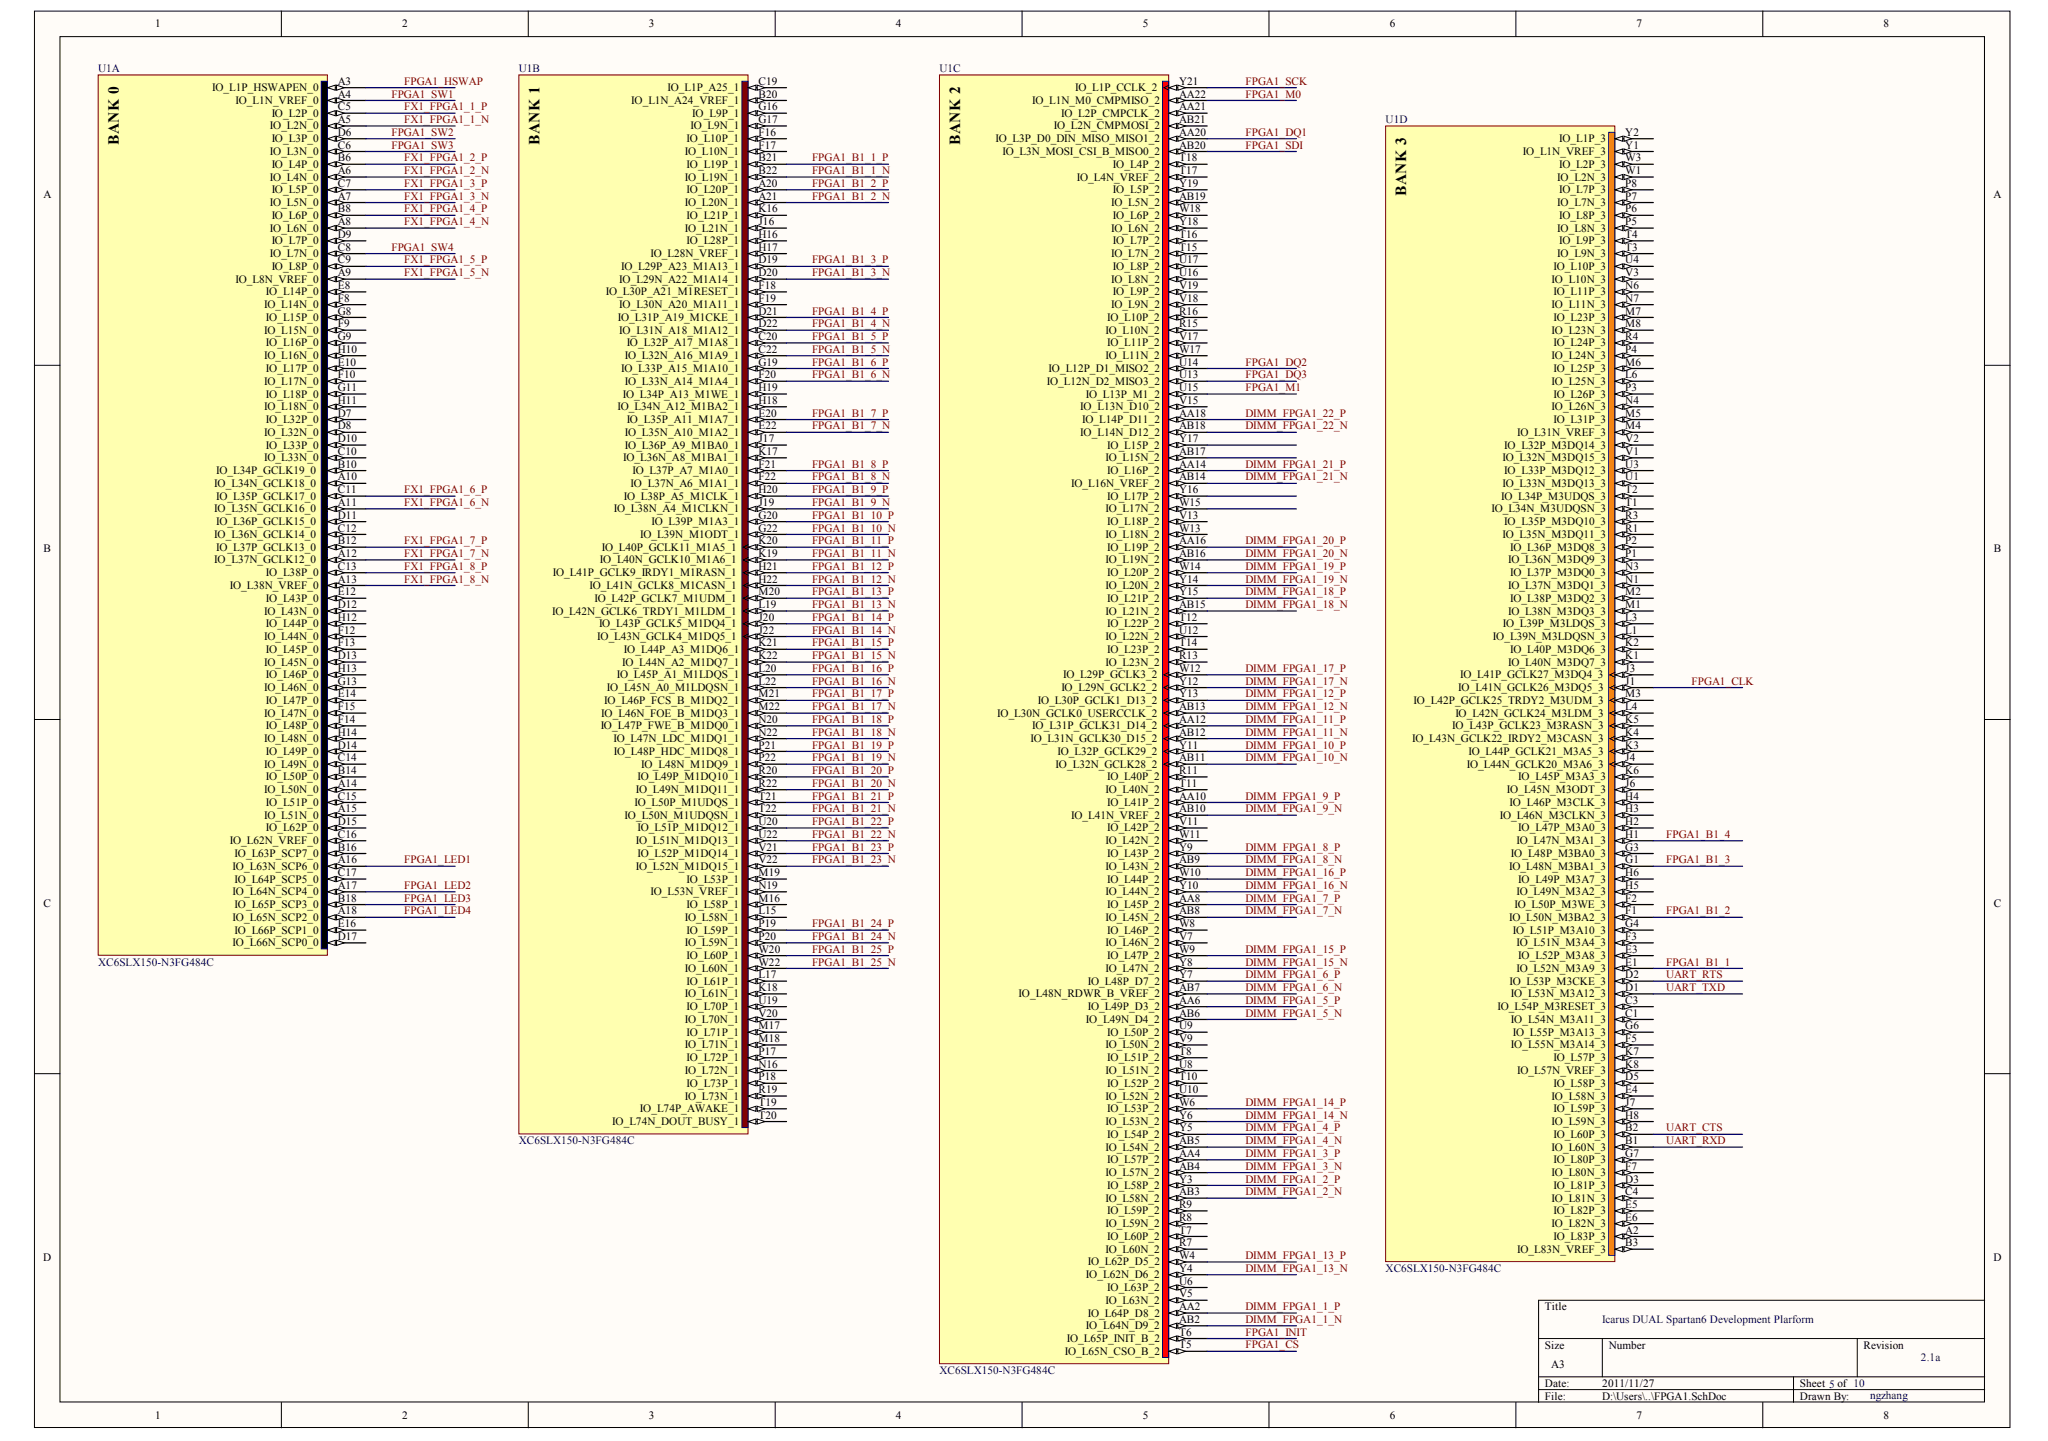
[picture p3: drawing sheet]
<svg xmlns="http://www.w3.org/2000/svg" width="289mm" height="203mm" viewBox="0 0 289 203" stroke-linecap="round" stroke-linejoin="round" font-family="sans-serif">
<defs><g id="words">
<g font-size="2.2">
<text x="16.8" y="20.5" transform="rotate(-90 16.8 20.5)">BANK 0</text>
<text x="76.1" y="20.5" transform="rotate(-90 76.1 20.5)">BANK 1</text>
<text x="135.5" y="20.5" transform="rotate(-90 135.5 20.5)">BANK 2</text>
<text x="198.4" y="27.7" transform="rotate(-90 198.4 27.7)">BANK 3</text>
</g>
<g font-size="1.6">
<text x="21.9" y="3.9">1</text>
<text x="56.7" y="3.9">2</text>
<text x="91.6" y="3.9">3</text>
<text x="126.4" y="3.9">4</text>
<text x="161.2" y="3.9">5</text>
<text x="196.1" y="3.9">6</text>
<text x="230.9" y="3.9">7</text>
<text x="265.7" y="3.9">8</text>
<text x="47.7" y="12">A3</text>
<text x="107" y="12">C19</text>
<text x="166.3" y="12">Y21</text>
<text x="29.9" y="12.9">IO_L1P_HSWAPEN_0</text>
<text x="33.2" y="14.7">IO_L1N_VREF_0</text>
<text x="38.3" y="16.5">IO_L2P_0</text>
<text x="47.7" y="13.8">A4</text>
<text x="47.7" y="15.6">C5</text>
<text x="47.7" y="17.4">A5</text>
<text x="89.1" y="14.7">IO_L1N_A24_VREF_1</text>
<text x="94.2" y="12.9">IO_L1P_A25_1</text>
<text x="97.7" y="16.5">IO_L9P_1</text>
<text x="107" y="13.8">B20</text>
<text x="107" y="15.6">G16</text>
<text x="107" y="17.4">G17</text>
<text x="145.6" y="14.7">IO_L1N_M0_CMPMISO_2</text>
<text x="149.7" y="16.5">IO_L2P_CMPCLK_2</text>
<text x="151.7" y="12.9">IO_L1P_CCLK_2</text>
<text x="166.3" y="13.8">AA22</text>
<text x="166.3" y="15.6">AA21</text>
<text x="166.3" y="17.4">AB21</text>
<text x="38.1" y="18.3">IO_L2N_0</text>
<text x="38.1" y="21.9">IO_L3N_0</text>
<text x="38.3" y="20.1">IO_L3P_0</text>
<text x="38.3" y="23.7">IO_L4P_0</text>
<text x="47.7" y="19.2">D6</text>
<text x="47.7" y="21">C6</text>
<text x="47.7" y="22.8">B6</text>
<text x="96.6" y="21.9">IO_L10N_1</text>
<text x="96.9" y="20.1">IO_L10P_1</text>
<text x="96.9" y="23.7">IO_L19P_1</text>
<text x="97.4" y="18.3">IO_L9N_1</text>
<text x="107" y="19.2">F16</text>
<text x="107" y="21">F17</text>
<text x="107" y="22.8">B21</text>
<text x="140.5" y="20.1">IO_L3P_D0_DIN_MISO_MISO1_2</text>
<text x="141.4" y="21.9">IO_L3N_MOSI_CSI_B_MISO0_2</text>
<text x="148.7" y="18.3">IO_L2N_CMPMOSI_2</text>
<text x="157" y="23.7">IO_L4P_2</text>
<text x="166.3" y="19.2">AA20</text>
<text x="166.3" y="21">AB20</text>
<text x="166.3" y="22.8">T18</text>
<text x="214.8" y="21.9">IO_L1N_VREF_3</text>
<text x="220" y="20.1">IO_L1P_3</text>
<text x="220" y="23.7">IO_L2P_3</text>
<text x="229.3" y="19.2">Y2</text>
<text x="229.3" y="21">Y1</text>
<text x="229.3" y="22.8">W3</text>
<text x="6.1" y="27.9">A</text>
<text x="38.1" y="25.5">IO_L4N_0</text>
<text x="38.1" y="29.1">IO_L5N_0</text>
<text x="38.3" y="27.3">IO_L5P_0</text>
<text x="47.7" y="24.6">A6</text>
<text x="47.7" y="26.4">C7</text>
<text x="47.7" y="28.2">A7</text>
<text x="47.7" y="30">B8</text>
<text x="96.6" y="25.5">IO_L19N_1</text>
<text x="96.6" y="29.1">IO_L20N_1</text>
<text x="96.9" y="27.3">IO_L20P_1</text>
<text x="107" y="24.6">B22</text>
<text x="107" y="26.4">A20</text>
<text x="107" y="28.2">A21</text>
<text x="107" y="30">K16</text>
<text x="151.9" y="25.5">IO_L4N_VREF_2</text>
<text x="156.8" y="29.1">IO_L5N_2</text>
<text x="157" y="27.3">IO_L5P_2</text>
<text x="166.3" y="24.6">T17</text>
<text x="166.3" y="26.4">Y19</text>
<text x="166.3" y="28.2">AB19</text>
<text x="166.3" y="30">W18</text>
<text x="219.7" y="25.5">IO_L2N_3</text>
<text x="219.7" y="29.1">IO_L7N_3</text>
<text x="220" y="27.3">IO_L7P_3</text>
<text x="229.3" y="24.6">W1</text>
<text x="229.3" y="26.4">P8</text>
<text x="229.3" y="28.2">P7</text>
<text x="229.3" y="30">P6</text>
<text x="281.3" y="27.9">A</text>
<text x="38.1" y="32.7">IO_L6N_0</text>
<text x="38.3" y="30.9">IO_L6P_0</text>
<text x="38.3" y="34.5">IO_L7P_0</text>
<text x="47.7" y="31.8">A8</text>
<text x="47.7" y="33.6">D9</text>
<text x="47.7" y="35.4">C8</text>
<text x="96.6" y="32.7">IO_L21N_1</text>
<text x="96.9" y="30.9">IO_L21P_1</text>
<text x="96.9" y="34.5">IO_L28P_1</text>
<text x="107" y="31.8">J16</text>
<text x="107" y="33.6">H16</text>
<text x="107" y="35.4">H17</text>
<text x="156.8" y="32.7">IO_L6N_2</text>
<text x="157" y="30.9">IO_L6P_2</text>
<text x="157" y="34.5">IO_L7P_2</text>
<text x="166.3" y="31.8">Y18</text>
<text x="166.3" y="33.6">T16</text>
<text x="166.3" y="35.4">T15</text>
<text x="219.7" y="32.7">IO_L8N_3</text>
<text x="220" y="30.9">IO_L8P_3</text>
<text x="220" y="34.5">IO_L9P_3</text>
<text x="229.3" y="31.8">P5</text>
<text x="229.3" y="33.6">T4</text>
<text x="229.3" y="35.4">T3</text>
<text x="33.2" y="39.9">IO_L8N_VREF_0</text>
<text x="37.5" y="41.7">IO_L14P_0</text>
<text x="38.1" y="36.3">IO_L7N_0</text>
<text x="38.3" y="38.1">IO_L8P_0</text>
<text x="47.7" y="37.2">C9</text>
<text x="47.7" y="39">A9</text>
<text x="47.7" y="40.8">E8</text>
<text x="85.5" y="41.7">IO_L30P_A21_M1RESET_1</text>
<text x="87.4" y="39.9">IO_L29N_A22_M1A14_1</text>
<text x="87.6" y="38.1">IO_L29P_A23_M1A13_1</text>
<text x="91.8" y="36.3">IO_L28N_VREF_1</text>
<text x="107" y="37.2">D19</text>
<text x="107" y="39">D20</text>
<text x="107" y="40.8">F18</text>
<text x="156.8" y="36.3">IO_L7N_2</text>
<text x="156.8" y="39.9">IO_L8N_2</text>
<text x="157" y="38.1">IO_L8P_2</text>
<text x="157" y="41.7">IO_L9P_2</text>
<text x="166.3" y="37.2">U17</text>
<text x="166.3" y="39">U16</text>
<text x="166.3" y="40.8">V19</text>
<text x="218.9" y="39.9">IO_L10N_3</text>
<text x="219.1" y="38.1">IO_L10P_3</text>
<text x="219.1" y="41.7">IO_L11P_3</text>
<text x="219.7" y="36.3">IO_L9N_3</text>
<text x="229.3" y="37.2">U4</text>
<text x="229.3" y="39">V3</text>
<text x="229.3" y="40.8">N6</text>
<text x="37.3" y="43.5">IO_L14N_0</text>
<text x="37.3" y="47.1">IO_L15N_0</text>
<text x="37.5" y="45.3">IO_L15P_0</text>
<text x="47.7" y="42.6">F8</text>
<text x="47.7" y="44.4">G8</text>
<text x="47.7" y="46.2">F9</text>
<text x="47.7" y="48">G9</text>
<text x="87.1" y="45.3">IO_L31P_A19_M1CKE_1</text>
<text x="87.4" y="43.5">IO_L30N_A20_M1A11_1</text>
<text x="87.4" y="47.1">IO_L31N_A18_M1A12_1</text>
<text x="107" y="42.6">F19</text>
<text x="107" y="44.4">D21</text>
<text x="107" y="46.2">D22</text>
<text x="107" y="48">C20</text>
<text x="156" y="47.1">IO_L10N_2</text>
<text x="156.2" y="45.3">IO_L10P_2</text>
<text x="156.8" y="43.5">IO_L9N_2</text>
<text x="166.3" y="42.6">V18</text>
<text x="166.3" y="44.4">R16</text>
<text x="166.3" y="46.2">R15</text>
<text x="166.3" y="48">V17</text>
<text x="218.9" y="43.5">IO_L11N_3</text>
<text x="218.9" y="47.1">IO_L23N_3</text>
<text x="219.1" y="45.3">IO_L23P_3</text>
<text x="229.3" y="42.6">N7</text>
<text x="229.3" y="44.4">M7</text>
<text x="229.3" y="46.2">M8</text>
<text x="229.3" y="48">R4</text>
<text x="37.3" y="50.7">IO_L16N_0</text>
<text x="37.5" y="48.9">IO_L16P_0</text>
<text x="37.5" y="52.5">IO_L17P_0</text>
<text x="47.7" y="49.8">H10</text>
<text x="47.7" y="51.6">E10</text>
<text x="47.7" y="53.4">F10</text>
<text x="87.6" y="52.5">IO_L33P_A15_M1A10_1</text>
<text x="88.2" y="50.7">IO_L32N_A16_M1A9_1</text>
<text x="88.4" y="48.9">IO_L32P_A17_M1A8_1</text>
<text x="107" y="49.8">C22</text>
<text x="107" y="51.6">G19</text>
<text x="107" y="53.4">F20</text>
<text x="147.9" y="52.5">IO_L12P_D1_MISO2_2</text>
<text x="156" y="50.7">IO_L11N_2</text>
<text x="156.2" y="48.9">IO_L11P_2</text>
<text x="166.3" y="49.8">W17</text>
<text x="166.3" y="51.6">U14</text>
<text x="166.3" y="53.4">U13</text>
<text x="218.9" y="50.7">IO_L24N_3</text>
<text x="219.1" y="48.9">IO_L24P_3</text>
<text x="219.1" y="52.5">IO_L25P_3</text>
<text x="229.3" y="49.8">P4</text>
<text x="229.3" y="51.6">M6</text>
<text x="229.3" y="53.4">L6</text>
<text x="37.3" y="54.3">IO_L17N_0</text>
<text x="37.3" y="57.9">IO_L18N_0</text>
<text x="37.5" y="56.1">IO_L18P_0</text>
<text x="37.5" y="59.7">IO_L32P_0</text>
<text x="47.7" y="55.2">G11</text>
<text x="47.7" y="57">H11</text>
<text x="47.7" y="58.8">D7</text>
<text x="87.1" y="57.9">IO_L34N_A12_M1BA2_1</text>
<text x="87.9" y="56.1">IO_L34P_A13_M1WE_1</text>
<text x="88.2" y="54.3">IO_L33N_A14_M1A4_1</text>
<text x="88.4" y="59.7">IO_L35P_A11_M1A7_1</text>
<text x="107" y="55.2">H19</text>
<text x="107" y="57">H18</text>
<text x="107" y="58.8">E20</text>
<text x="147.7" y="54.3">IO_L12N_D2_MISO3_2</text>
<text x="152.4" y="57.9">IO_L13N_D10_2</text>
<text x="152.7" y="59.7">IO_L14P_D11_2</text>
<text x="153.2" y="56.1">IO_L13P_M1_2</text>
<text x="166.3" y="55.2">U15</text>
<text x="166.3" y="57">V15</text>
<text x="166.3" y="58.8">AA18</text>
<text x="218.9" y="54.3">IO_L25N_3</text>
<text x="218.9" y="57.9">IO_L26N_3</text>
<text x="219.1" y="56.1">IO_L26P_3</text>
<text x="219.1" y="59.7">IO_L31P_3</text>
<text x="229.3" y="55.2">P3</text>
<text x="229.3" y="57">N4</text>
<text x="229.3" y="58.8">M5</text>
<text x="37.3" y="61.5">IO_L32N_0</text>
<text x="37.3" y="65.1">IO_L33N_0</text>
<text x="37.5" y="63.3">IO_L33P_0</text>
<text x="47.7" y="60.6">D8</text>
<text x="47.7" y="62.4">D10</text>
<text x="47.7" y="64.2">C10</text>
<text x="47.7" y="66">B10</text>
<text x="87.9" y="65.1">IO_L36N_A8_M1BA1_1</text>
<text x="88.2" y="61.5">IO_L35N_A10_M1A2_1</text>
<text x="88.2" y="63.3">IO_L36P_A9_M1BA0_1</text>
<text x="107" y="60.6">E22</text>
<text x="107" y="62.4">J17</text>
<text x="107" y="64.2">K17</text>
<text x="107" y="66">F21</text>
<text x="152.4" y="61.5">IO_L14N_D12_2</text>
<text x="156" y="65.1">IO_L15N_2</text>
<text x="156.2" y="63.3">IO_L15P_2</text>
<text x="166.3" y="60.6">AB18</text>
<text x="166.3" y="62.4">Y17</text>
<text x="166.3" y="64.2">AB17</text>
<text x="166.3" y="66">AA14</text>
<text x="212" y="65.1">IO_L32N_M3DQ15_3</text>
<text x="212.2" y="63.3">IO_L32P_M3DQ14_3</text>
<text x="214" y="61.5">IO_L31N_VREF_3</text>
<text x="229.3" y="60.6">M4</text>
<text x="229.3" y="62.4">V2</text>
<text x="229.3" y="64.2">V1</text>
<text x="229.3" y="66">U3</text>
<text x="30.2" y="68.7">IO_L34N_GCLK18_0</text>
<text x="30.5" y="66.9">IO_L34P_GCLK19_0</text>
<text x="30.5" y="70.5">IO_L35P_GCLK17_0</text>
<text x="47.7" y="67.8">A10</text>
<text x="47.7" y="69.6">C11</text>
<text x="47.7" y="71.4">A11</text>
<text x="88" y="70.5">IO_L38P_A5_M1CLK_1</text>
<text x="89" y="68.7">IO_L37N_A6_M1A1_1</text>
<text x="89.2" y="66.9">IO_L37P_A7_M1A0_1</text>
<text x="107" y="67.8">F22</text>
<text x="107" y="69.6">H20</text>
<text x="107" y="71.4">J19</text>
<text x="151.1" y="68.7">IO_L16N_VREF_2</text>
<text x="156.2" y="66.9">IO_L16P_2</text>
<text x="156.2" y="70.5">IO_L17P_2</text>
<text x="166.3" y="67.8">AB14</text>
<text x="166.3" y="69.6">Y16</text>
<text x="166.3" y="71.4">W15</text>
<text x="211.8" y="70.5">IO_L34P_M3UDQS_3</text>
<text x="212" y="68.7">IO_L33N_M3DQ13_3</text>
<text x="212.2" y="66.9">IO_L33P_M3DQ12_3</text>
<text x="229.3" y="67.8">U1</text>
<text x="229.3" y="69.6">T2</text>
<text x="229.3" y="71.4">T1</text>
<text x="6.1" y="77.9">B</text>
<text x="30.2" y="72.3">IO_L35N_GCLK16_0</text>
<text x="30.2" y="75.9">IO_L36N_GCLK14_0</text>
<text x="30.5" y="74.1">IO_L36P_GCLK15_0</text>
<text x="30.5" y="77.7">IO_L37P_GCLK13_0</text>
<text x="47.7" y="73.2">D11</text>
<text x="47.7" y="75">C12</text>
<text x="47.7" y="76.8">B12</text>
<text x="84.9" y="77.7">IO_L40P_GCLK11_M1A5_1</text>
<text x="86.6" y="72.3">IO_L38N_A4_M1CLKN_1</text>
<text x="90.3" y="75.9">IO_L39N_M1ODT_1</text>
<text x="91.9" y="74.1">IO_L39P_M1A3_1</text>
<text x="107" y="73.2">G20</text>
<text x="107" y="75">G22</text>
<text x="107" y="76.8">K20</text>
<text x="156" y="72.3">IO_L17N_2</text>
<text x="156" y="75.9">IO_L18N_2</text>
<text x="156.2" y="74.1">IO_L18P_2</text>
<text x="156.2" y="77.7">IO_L19P_2</text>
<text x="166.3" y="73.2">V13</text>
<text x="166.3" y="75">W13</text>
<text x="166.3" y="76.8">AA16</text>
<text x="210.4" y="72.3">IO_L34N_M3UDQSN_3</text>
<text x="212" y="75.9">IO_L35N_M3DQ11_3</text>
<text x="212.2" y="74.1">IO_L35P_M3DQ10_3</text>
<text x="213" y="77.7">IO_L36P_M3DQ8_3</text>
<text x="229.3" y="73.2">R3</text>
<text x="229.3" y="75">R1</text>
<text x="229.3" y="76.8">P2</text>
<text x="281.3" y="77.9">B</text>
<text x="30.2" y="79.5">IO_L37N_GCLK12_0</text>
<text x="32.4" y="83.1">IO_L38N_VREF_0</text>
<text x="37.5" y="81.3">IO_L38P_0</text>
<text x="47.7" y="78.6">A12</text>
<text x="47.7" y="80.4">C13</text>
<text x="47.7" y="82.2">A13</text>
<text x="47.7" y="84">E12</text>
<text x="78" y="81.3">IO_L41P_GCLK9_IRDY1_M1RASN_1</text>
<text x="83.2" y="83.1">IO_L41N_GCLK8_M1CASN_1</text>
<text x="84.6" y="79.5">IO_L40N_GCLK10_M1A6_1</text>
<text x="107" y="78.6">K19</text>
<text x="107" y="80.4">H21</text>
<text x="107" y="82.2">H22</text>
<text x="107" y="84">M20</text>
<text x="156" y="79.5">IO_L19N_2</text>
<text x="156" y="83.1">IO_L20N_2</text>
<text x="156.2" y="81.3">IO_L20P_2</text>
<text x="166.3" y="78.6">AB16</text>
<text x="166.3" y="80.4">W14</text>
<text x="166.3" y="82.2">Y14</text>
<text x="166.3" y="84">Y15</text>
<text x="212.8" y="79.5">IO_L36N_M3DQ9_3</text>
<text x="212.8" y="83.1">IO_L37N_M3DQ1_3</text>
<text x="213" y="81.3">IO_L37P_M3DQ0_3</text>
<text x="229.3" y="78.6">P1</text>
<text x="229.3" y="80.4">N3</text>
<text x="229.3" y="82.2">N1</text>
<text x="229.3" y="84">M2</text>
<text x="37.3" y="86.7">IO_L43N_0</text>
<text x="37.5" y="84.9">IO_L43P_0</text>
<text x="37.5" y="88.5">IO_L44P_0</text>
<text x="47.7" y="85.8">D12</text>
<text x="47.7" y="87.6">H12</text>
<text x="47.7" y="89.4">F12</text>
<text x="77.9" y="86.7">IO_L42N_GCLK6_TRDY1_M1LDM_1</text>
<text x="83.9" y="84.9">IO_L42P_GCLK7_M1UDM_1</text>
<text x="84.5" y="88.5">IO_L43P_GCLK5_M1DQ4_1</text>
<text x="107" y="85.8">L19</text>
<text x="107" y="87.6">J20</text>
<text x="107" y="89.4">J22</text>
<text x="156" y="86.7">IO_L21N_2</text>
<text x="156.2" y="84.9">IO_L21P_2</text>
<text x="156.2" y="88.5">IO_L22P_2</text>
<text x="166.3" y="85.8">AB15</text>
<text x="166.3" y="87.6">T12</text>
<text x="166.3" y="89.4">U12</text>
<text x="212" y="88.5">IO_L39P_M3LDQS_3</text>
<text x="212.8" y="86.7">IO_L38N_M3DQ3_3</text>
<text x="213" y="84.9">IO_L38P_M3DQ2_3</text>
<text x="229.3" y="85.8">M1</text>
<text x="229.3" y="87.6">L3</text>
<text x="229.3" y="89.4">L1</text>
<text x="37.3" y="90.3">IO_L44N_0</text>
<text x="37.3" y="93.9">IO_L45N_0</text>
<text x="37.5" y="92.1">IO_L45P_0</text>
<text x="37.5" y="95.7">IO_L46P_0</text>
<text x="47.7" y="91.2">F13</text>
<text x="47.7" y="93">D13</text>
<text x="47.7" y="94.8">H13</text>
<text x="84.3" y="90.3">IO_L43N_GCLK4_M1DQ5_1</text>
<text x="87" y="95.7">IO_L45P_A1_M1LDQS_1</text>
<text x="87.8" y="93.9">IO_L44N_A2_M1DQ7_1</text>
<text x="88" y="92.1">IO_L44P_A3_M1DQ6_1</text>
<text x="107" y="91.2">K21</text>
<text x="107" y="93">K22</text>
<text x="107" y="94.8">L20</text>
<text x="150" y="95.7">IO_L29P_GCLK3_2</text>
<text x="156" y="90.3">IO_L22N_2</text>
<text x="156" y="93.9">IO_L23N_2</text>
<text x="156.2" y="92.1">IO_L23P_2</text>
<text x="166.3" y="91.2">T14</text>
<text x="166.3" y="93">R13</text>
<text x="166.3" y="94.8">W12</text>
<text x="206" y="95.7">IO_L41P_GCLK27_M3DQ4_3</text>
<text x="210.6" y="90.3">IO_L39N_M3LDQSN_3</text>
<text x="212.8" y="93.9">IO_L40N_M3DQ7_3</text>
<text x="213" y="92.1">IO_L40P_M3DQ6_3</text>
<text x="229.3" y="91.2">K2</text>
<text x="229.3" y="93">K1</text>
<text x="229.3" y="94.8">J3</text>
<text x="37.3" y="97.5">IO_L46N_0</text>
<text x="37.3" y="101.1">IO_L47N_0</text>
<text x="37.5" y="99.3">IO_L47P_0</text>
<text x="47.7" y="96.6">G13</text>
<text x="47.7" y="98.4">E14</text>
<text x="47.7" y="100.2">F15</text>
<text x="47.7" y="102">F14</text>
<text x="84.8" y="101.1">IO_L46N_FOE_B_M1DQ3_1</text>
<text x="85.2" y="99.3">IO_L46P_FCS_B_M1DQ2_1</text>
<text x="85.6" y="97.5">IO_L45N_A0_M1LDQSN_1</text>
<text x="107" y="96.6">L22</text>
<text x="107" y="98.4">M21</text>
<text x="107" y="100.2">M22</text>
<text x="107" y="102">N20</text>
<text x="140.7" y="101.1">IO_L30N_GCLK0_USERCCLK_2</text>
<text x="146.4" y="99.3">IO_L30P_GCLK1_D13_2</text>
<text x="149.7" y="97.5">IO_L29N_GCLK2_2</text>
<text x="166.3" y="96.6">Y12</text>
<text x="166.3" y="98.4">Y13</text>
<text x="166.3" y="100.2">AB13</text>
<text x="166.3" y="102">AA12</text>
<text x="199.4" y="99.3">IO_L42P_GCLK25_TRDY2_M3UDM_3</text>
<text x="205.3" y="101.1">IO_L42N_GCLK24_M3LDM_3</text>
<text x="205.7" y="97.5">IO_L41N_GCLK26_M3DQ5_3</text>
<text x="229.3" y="96.6">J1</text>
<text x="229.3" y="98.4">M3</text>
<text x="229.3" y="100.2">L4</text>
<text x="229.3" y="102">K5</text>
<text x="37.3" y="104.7">IO_L48N_0</text>
<text x="37.5" y="102.9">IO_L48P_0</text>
<text x="37.5" y="106.5">IO_L49P_0</text>
<text x="47.7" y="103.8">H14</text>
<text x="47.7" y="105.6">D14</text>
<text x="47.7" y="107.4">C14</text>
<text x="84.7" y="102.9">IO_L47P_FWE_B_M1DQ0_1</text>
<text x="86.6" y="104.7">IO_L47N_LDC_M1DQ1_1</text>
<text x="86.6" y="106.5">IO_L48P_HDC_M1DQ8_1</text>
<text x="107" y="103.8">N22</text>
<text x="107" y="105.6">P21</text>
<text x="107" y="107.4">P22</text>
<text x="145.4" y="104.7">IO_L31N_GCLK30_D15_2</text>
<text x="145.6" y="102.9">IO_L31P_GCLK31_D14_2</text>
<text x="149.2" y="106.5">IO_L32P_GCLK29_2</text>
<text x="166.3" y="103.8">AB12</text>
<text x="166.3" y="105.6">Y11</text>
<text x="166.3" y="107.4">AB11</text>
<text x="199.2" y="104.7">IO_L43N_GCLK22_IRDY2_M3CASN_3</text>
<text x="204.9" y="102.9">IO_L43P_GCLK23_M3RASN_3</text>
<text x="207.2" y="106.5">IO_L44P_GCLK21_M3A5_3</text>
<text x="229.3" y="103.8">K4</text>
<text x="229.3" y="105.6">K3</text>
<text x="229.3" y="107.4">J4</text>
<text x="37.3" y="108.3">IO_L49N_0</text>
<text x="37.3" y="111.9">IO_L50N_0</text>
<text x="37.5" y="110.1">IO_L50P_0</text>
<text x="37.5" y="113.7">IO_L51P_0</text>
<text x="47.7" y="109.2">B14</text>
<text x="47.7" y="111">A14</text>
<text x="47.7" y="112.8">C15</text>
<text x="89.5" y="113.7">IO_L50P_M1UDQS_1</text>
<text x="89.7" y="111.9">IO_L49N_M1DQ11_1</text>
<text x="89.9" y="110.1">IO_L49P_M1DQ10_1</text>
<text x="90.5" y="108.3">IO_L48N_M1DQ9_1</text>
<text x="107" y="109.2">R20</text>
<text x="107" y="111">R22</text>
<text x="107" y="112.8">T21</text>
<text x="148.9" y="108.3">IO_L32N_GCLK28_2</text>
<text x="156" y="111.9">IO_L40N_2</text>
<text x="156.2" y="110.1">IO_L40P_2</text>
<text x="156.2" y="113.7">IO_L41P_2</text>
<text x="166.3" y="109.2">R11</text>
<text x="166.3" y="111">T11</text>
<text x="166.3" y="112.8">AA10</text>
<text x="206.9" y="108.3">IO_L44N_GCLK20_M3A6_3</text>
<text x="212.6" y="111.9">IO_L45N_M3ODT_3</text>
<text x="213" y="113.7">IO_L46P_M3CLK_3</text>
<text x="214.2" y="110.1">IO_L45P_M3A3_3</text>
<text x="229.3" y="109.2">K6</text>
<text x="229.3" y="111">J6</text>
<text x="229.3" y="112.8">H4</text>
<text x="32.4" y="119.1">IO_L62N_VREF_0</text>
<text x="37.3" y="115.5">IO_L51N_0</text>
<text x="37.5" y="117.3">IO_L62P_0</text>
<text x="47.7" y="114.6">A15</text>
<text x="47.7" y="116.4">D15</text>
<text x="47.7" y="118.2">C16</text>
<text x="47.7" y="120">B16</text>
<text x="88.1" y="115.5">IO_L50N_M1UDQSN_1</text>
<text x="89.7" y="119.1">IO_L51N_M1DQ13_1</text>
<text x="89.9" y="117.3">IO_L51P_M1DQ12_1</text>
<text x="107" y="114.6">T22</text>
<text x="107" y="116.4">U20</text>
<text x="107" y="118.2">U22</text>
<text x="107" y="120">V21</text>
<text x="151.1" y="115.5">IO_L41N_VREF_2</text>
<text x="156" y="119.1">IO_L42N_2</text>
<text x="156.2" y="117.3">IO_L42P_2</text>
<text x="166.3" y="114.6">AB10</text>
<text x="166.3" y="116.4">V11</text>
<text x="166.3" y="118.2">W11</text>
<text x="166.3" y="120">Y9</text>
<text x="211.6" y="115.5">IO_L46N_M3CLKN_3</text>
<text x="213.9" y="119.1">IO_L47N_M3A1_3</text>
<text x="214.2" y="117.3">IO_L47P_M3A0_3</text>
<text x="229.3" y="114.6">H3</text>
<text x="229.3" y="116.4">H2</text>
<text x="229.3" y="118.2">H1</text>
<text x="229.3" y="120">G3</text>
<text x="32.8" y="122.7">IO_L63N_SCP6_0</text>
<text x="33.1" y="120.9">IO_L63P_SCP7_0</text>
<text x="33.1" y="124.5">IO_L64P_SCP5_0</text>
<text x="47.7" y="121.8">A16</text>
<text x="47.7" y="123.6">C17</text>
<text x="47.7" y="125.4">A17</text>
<text x="89.7" y="122.7">IO_L52N_M1DQ15_1</text>
<text x="89.9" y="120.9">IO_L52P_M1DQ14_1</text>
<text x="96.9" y="124.5">IO_L53P_1</text>
<text x="107" y="121.8">V22</text>
<text x="107" y="123.6">M19</text>
<text x="107" y="125.4">N19</text>
<text x="156" y="122.7">IO_L43N_2</text>
<text x="156.2" y="120.9">IO_L43P_2</text>
<text x="156.2" y="124.5">IO_L44P_2</text>
<text x="166.3" y="121.8">AB9</text>
<text x="166.3" y="123.6">W10</text>
<text x="166.3" y="125.4">Y10</text>
<text x="212.9" y="122.7">IO_L48N_M3BA1_3</text>
<text x="213.2" y="120.9">IO_L48P_M3BA0_3</text>
<text x="214.2" y="124.5">IO_L49P_M3A7_3</text>
<text x="229.3" y="121.8">G1</text>
<text x="229.3" y="123.6">H6</text>
<text x="229.3" y="125.4">H5</text>
<text x="6.1" y="127.8">C</text>
<text x="32.8" y="126.3">IO_L64N_SCP4_0</text>
<text x="32.8" y="129.9">IO_L65N_SCP2_0</text>
<text x="33.1" y="128.1">IO_L65P_SCP3_0</text>
<text x="33.1" y="131.7">IO_L66P_SCP1_0</text>
<text x="47.7" y="127.2">B18</text>
<text x="47.7" y="129">A18</text>
<text x="47.7" y="130.8">E16</text>
<text x="91.8" y="126.3">IO_L53N_VREF_1</text>
<text x="96.6" y="129.9">IO_L58N_1</text>
<text x="96.9" y="128.1">IO_L58P_1</text>
<text x="96.9" y="131.7">IO_L59P_1</text>
<text x="107" y="127.2">M16</text>
<text x="107" y="129">L15</text>
<text x="107" y="130.8">P19</text>
<text x="156" y="126.3">IO_L44N_2</text>
<text x="156" y="129.9">IO_L45N_2</text>
<text x="156.2" y="128.1">IO_L45P_2</text>
<text x="156.2" y="131.7">IO_L46P_2</text>
<text x="166.3" y="127.2">AA8</text>
<text x="166.3" y="129">AB8</text>
<text x="166.3" y="130.8">W8</text>
<text x="212.9" y="129.9">IO_L50N_M3BA2_3</text>
<text x="213.4" y="131.7">IO_L51P_M3A10_3</text>
<text x="213.7" y="128.1">IO_L50P_M3WE_3</text>
<text x="213.9" y="126.3">IO_L49N_M3A2_3</text>
<text x="229.3" y="127.2">F2</text>
<text x="229.3" y="129">F1</text>
<text x="229.3" y="130.8">G4</text>
<text x="281.3" y="127.8">C</text>
<text x="32.8" y="133.5">IO_L66N_SCP0_0</text>
<text x="47.7" y="132.6">D17</text>
<text x="96.6" y="133.5">IO_L59N_1</text>
<text x="96.6" y="137">IO_L60N_1</text>
<text x="96.9" y="135.3">IO_L60P_1</text>
<text x="107" y="132.6">P20</text>
<text x="107" y="134.4">W20</text>
<text x="107" y="136.1">W22</text>
<text x="107" y="137.9">L17</text>
<text x="156" y="133.5">IO_L46N_2</text>
<text x="156" y="137">IO_L47N_2</text>
<text x="156.2" y="135.3">IO_L47P_2</text>
<text x="166.3" y="132.6">V7</text>
<text x="166.3" y="134.4">W9</text>
<text x="166.3" y="136.1">Y8</text>
<text x="166.3" y="137.9">Y7</text>
<text x="213.9" y="133.5">IO_L51N_M3A4_3</text>
<text x="213.9" y="137">IO_L52N_M3A9_3</text>
<text x="214.2" y="135.3">IO_L52P_M3A8_3</text>
<text x="229.3" y="132.6">F3</text>
<text x="229.3" y="134.4">E3</text>
<text x="229.3" y="136.1">E1</text>
<text x="229.3" y="137.9">D2</text>
<text x="96.6" y="140.6">IO_L61N_1</text>
<text x="96.9" y="138.8">IO_L61P_1</text>
<text x="96.9" y="142.4">IO_L70P_1</text>
<text x="107" y="139.7">K18</text>
<text x="107" y="141.5">U19</text>
<text x="107" y="143.3">V20</text>
<text x="143.7" y="140.6">IO_L48N_RDWR_B_VREF_2</text>
<text x="153.5" y="138.8">IO_L48P_D7_2</text>
<text x="153.5" y="142.4">IO_L49P_D3_2</text>
<text x="166.3" y="139.7">AB7</text>
<text x="166.3" y="141.5">AA6</text>
<text x="166.3" y="143.3">AB6</text>
<text x="211.2" y="142.4">IO_L54P_M3RESET_3</text>
<text x="212.9" y="138.8">IO_L53P_M3CKE_3</text>
<text x="213.2" y="140.6">IO_L53N_M3A12_3</text>
<text x="229.3" y="139.7">D1</text>
<text x="229.3" y="141.5">C3</text>
<text x="229.3" y="143.3">C1</text>
<text x="96.6" y="144.2">IO_L70N_1</text>
<text x="96.6" y="147.8">IO_L71N_1</text>
<text x="96.9" y="146">IO_L71P_1</text>
<text x="96.9" y="149.6">IO_L72P_1</text>
<text x="107" y="145.1">M17</text>
<text x="107" y="146.9">M18</text>
<text x="107" y="148.7">P17</text>
<text x="153.2" y="144.2">IO_L49N_D4_2</text>
<text x="156" y="147.8">IO_L50N_2</text>
<text x="156.2" y="146">IO_L50P_2</text>
<text x="156.2" y="149.6">IO_L51P_2</text>
<text x="166.3" y="145.1">U9</text>
<text x="166.3" y="146.9">V9</text>
<text x="166.3" y="148.7">T8</text>
<text x="213.2" y="144.2">IO_L54N_M3A11_3</text>
<text x="213.2" y="147.8">IO_L55N_M3A14_3</text>
<text x="213.4" y="146">IO_L55P_M3A13_3</text>
<text x="219.1" y="149.6">IO_L57P_3</text>
<text x="229.3" y="145.1">G6</text>
<text x="229.3" y="146.9">F5</text>
<text x="229.3" y="148.7">K7</text>
<text x="96.6" y="151.4">IO_L72N_1</text>
<text x="96.6" y="155">IO_L73N_1</text>
<text x="96.9" y="153.2">IO_L73P_1</text>
<text x="107" y="150.5">N16</text>
<text x="107" y="152.3">P18</text>
<text x="107" y="154.1">R19</text>
<text x="107" y="155.9">T19</text>
<text x="156" y="151.4">IO_L51N_2</text>
<text x="156" y="155">IO_L52N_2</text>
<text x="156.2" y="153.2">IO_L52P_2</text>
<text x="166.3" y="150.5">U8</text>
<text x="166.3" y="152.3">T10</text>
<text x="166.3" y="154.1">U10</text>
<text x="166.3" y="155.9">W6</text>
<text x="214" y="151.4">IO_L57N_VREF_3</text>
<text x="218.9" y="155">IO_L58N_3</text>
<text x="219.1" y="153.2">IO_L58P_3</text>
<text x="229.3" y="150.5">K8</text>
<text x="229.3" y="152.3">D5</text>
<text x="229.3" y="154.1">E4</text>
<text x="229.3" y="155.9">J7</text>
<text x="86.4" y="158.6">IO_L74N_DOUT_BUSY_1</text>
<text x="90.3" y="156.8">IO_L74P_AWAKE_1</text>
<text x="107" y="157.7">T20</text>
<text x="156" y="158.6">IO_L53N_2</text>
<text x="156.2" y="156.8">IO_L53P_2</text>
<text x="156.2" y="160.4">IO_L54P_2</text>
<text x="166.3" y="157.7">Y6</text>
<text x="166.3" y="159.5">Y5</text>
<text x="166.3" y="161.3">AB5</text>
<text x="218.9" y="158.6">IO_L59N_3</text>
<text x="219.1" y="156.8">IO_L59P_3</text>
<text x="219.1" y="160.4">IO_L60P_3</text>
<text x="229.3" y="157.7">H8</text>
<text x="229.3" y="159.5">B2</text>
<text x="229.3" y="161.3">B1</text>
<text x="156" y="162.2">IO_L54N_2</text>
<text x="156" y="165.8">IO_L57N_2</text>
<text x="156.2" y="164">IO_L57P_2</text>
<text x="156.2" y="167.6">IO_L58P_2</text>
<text x="166.3" y="163.1">AA4</text>
<text x="166.3" y="164.9">AB4</text>
<text x="166.3" y="166.7">Y3</text>
<text x="218.9" y="162.2">IO_L60N_3</text>
<text x="218.9" y="165.8">IO_L80N_3</text>
<text x="219.1" y="164">IO_L80P_3</text>
<text x="219.1" y="167.6">IO_L81P_3</text>
<text x="229.3" y="163.1">G7</text>
<text x="229.3" y="164.9">F7</text>
<text x="229.3" y="166.7">D3</text>
<text x="156" y="169.4">IO_L58N_2</text>
<text x="156" y="173">IO_L59N_2</text>
<text x="156.2" y="171.2">IO_L59P_2</text>
<text x="166.3" y="168.5">AB3</text>
<text x="166.3" y="170.3">R9</text>
<text x="166.3" y="172.1">R8</text>
<text x="166.3" y="173.9">T7</text>
<text x="218.9" y="169.4">IO_L81N_3</text>
<text x="218.9" y="173">IO_L82N_3</text>
<text x="219.1" y="171.2">IO_L82P_3</text>
<text x="229.3" y="168.5">C4</text>
<text x="229.3" y="170.3">E5</text>
<text x="229.3" y="172.1">E6</text>
<text x="229.3" y="173.9">A2</text>
<text x="6.1" y="177.8">D</text>
<text x="153.5" y="178.4">IO_L62P_D5_2</text>
<text x="156" y="176.6">IO_L60N_2</text>
<text x="156.2" y="174.8">IO_L60P_2</text>
<text x="166.3" y="175.7">R7</text>
<text x="166.3" y="177.5">W4</text>
<text x="166.3" y="179.3">Y4</text>
<text x="214" y="176.6">IO_L83N_VREF_3</text>
<text x="219.1" y="174.8">IO_L83P_3</text>
<text x="229.3" y="175.7">B3</text>
<text x="281.2" y="177.8">D</text>
<text x="153.2" y="180.2">IO_L62N_D6_2</text>
<text x="153.5" y="185.6">IO_L64P_D8_2</text>
<text x="156" y="183.8">IO_L63N_2</text>
<text x="156.2" y="182">IO_L63P_2</text>
<text x="166.3" y="181.1">U6</text>
<text x="166.3" y="182.9">V5</text>
<text x="166.3" y="184.7">AA2</text>
<text x="218" y="184.8">Title</text>
<text x="150.2" y="191">IO_L65N_CSO_B_2</text>
<text x="150.5" y="189.2">IO_L65P_INIT_B_2</text>
<text x="153.2" y="187.4">IO_L64N_D9_2</text>
<text x="166.3" y="186.5">AB2</text>
<text x="166.3" y="188.3">T6</text>
<text x="166.3" y="190.1">T5</text>
<text x="218" y="190.2">Size</text>
<text x="226.9" y="190.2">Number</text>
<text x="262.9" y="190.2">Revision</text>
<text x="218" y="195.6">Date:</text>
<text x="218" y="197.4">File:</text>
<text x="218.9" y="192.9">A3</text>
<text x="226" y="195.6">2011/11/27</text>
<text x="226" y="197.4">D:\Users\..\FPGA1.SchDoc</text>
<text x="253.9" y="195.6">Sheet 5 of 10</text>
<text x="253.9" y="197.4">Drawn By:</text>
<text x="21.9" y="200.1">1</text>
<text x="56.7" y="200.1">2</text>
<text x="91.6" y="200.1">3</text>
<text x="126.4" y="200.1">4</text>
<text x="161.2" y="200.1">5</text>
<text x="196.1" y="200.1">6</text>
<text x="230.9" y="200.1">7</text>
<text x="265.7" y="200.1">8</text>
</g>
<g font-size="1.6" fill="#000080">
<text x="13.9" y="10.2">U1A</text>
<text x="73.2" y="10.2">U1B</text>
<text x="132.5" y="10.2">U1C</text>
<text x="195.5" y="17.4">U1D</text>
<text x="13.9" y="136.1">XC6SLX150-N3FG484C</text>
<text x="73.2" y="161.3">XC6SLX150-N3FG484C</text>
<text x="195.5" y="179.3">XC6SLX150-N3FG484C</text>
<text x="226" y="186.5">Icarus DUAL Spartan6 Development Plarform</text>
<text x="271" y="191.9">2.1a</text>
<text x="132.5" y="193.7">XC6SLX150-N3FG484C</text>
<text x="263.8" y="197.3">ngzhang</text>
</g>
<g font-size="1.6" fill="#800000">
<text x="57" y="12">FPGA1_HSWAP</text>
<text x="175.7" y="12">FPGA1_SCK</text>
<text x="55.2" y="13.8">FPGA1_SW1</text>
<text x="57" y="15.6">FX1_FPGA1_1_P</text>
<text x="57" y="17.4">FX1_FPGA1_1_N</text>
<text x="175.7" y="13.8">FPGA1_M0</text>
<text x="55.2" y="19.2">FPGA1_SW2</text>
<text x="55.2" y="21">FPGA1_SW3</text>
<text x="57" y="22.8">FX1_FPGA1_2_P</text>
<text x="114.6" y="22.8">FPGA1_B1_1_P</text>
<text x="175.7" y="19.2">FPGA1_DQ1</text>
<text x="175.7" y="21">FPGA1_SDI</text>
<text x="57" y="24.6">FX1_FPGA1_2_N</text>
<text x="57" y="26.4">FX1_FPGA1_3_P</text>
<text x="57" y="28.2">FX1_FPGA1_3_N</text>
<text x="57" y="30">FX1_FPGA1_4_P</text>
<text x="114.6" y="24.6">FPGA1_B1_1_N</text>
<text x="114.6" y="28.2">FPGA1_B1_2_N</text>
<text x="114.6" y="26.4">FPGA1_B1_2_P</text>
<text x="55.2" y="35.4">FPGA1_SW4</text>
<text x="57" y="31.8">FX1_FPGA1_4_N</text>
<text x="57" y="37.2">FX1_FPGA1_5_P</text>
<text x="57" y="39">FX1_FPGA1_5_N</text>
<text x="114.6" y="39">FPGA1_B1_3_N</text>
<text x="114.6" y="37.2">FPGA1_B1_3_P</text>
<text x="114.6" y="46.2">FPGA1_B1_4_N</text>
<text x="114.6" y="44.4">FPGA1_B1_4_P</text>
<text x="114.6" y="48">FPGA1_B1_5_P</text>
<text x="114.6" y="49.8">FPGA1_B1_5_N</text>
<text x="114.6" y="53.4">FPGA1_B1_6_N</text>
<text x="114.6" y="51.6">FPGA1_B1_6_P</text>
<text x="175.7" y="51.6">FPGA1_DQ2</text>
<text x="175.7" y="53.4">FPGA1_DQ3</text>
<text x="114.6" y="58.8">FPGA1_B1_7_P</text>
<text x="175.7" y="55.2">FPGA1_M1</text>
<text x="175.7" y="58.8">DIMM_FPGA1_22_P</text>
<text x="114.6" y="60.6">FPGA1_B1_7_N</text>
<text x="114.6" y="66">FPGA1_B1_8_P</text>
<text x="175.7" y="66">DIMM_FPGA1_21_P</text>
<text x="175.7" y="60.6">DIMM_FPGA1_22_N</text>
<text x="57" y="69.6">FX1_FPGA1_6_P</text>
<text x="57" y="71.4">FX1_FPGA1_6_N</text>
<text x="114.6" y="67.8">FPGA1_B1_8_N</text>
<text x="114.6" y="71.4">FPGA1_B1_9_N</text>
<text x="114.6" y="69.6">FPGA1_B1_9_P</text>
<text x="175.7" y="67.8">DIMM_FPGA1_21_N</text>
<text x="57" y="76.8">FX1_FPGA1_7_P</text>
<text x="114.6" y="75">FPGA1_B1_10_N</text>
<text x="114.6" y="73.2">FPGA1_B1_10_P</text>
<text x="114.6" y="76.8">FPGA1_B1_11_P</text>
<text x="175.7" y="76.8">DIMM_FPGA1_20_P</text>
<text x="57" y="78.6">FX1_FPGA1_7_N</text>
<text x="57" y="80.4">FX1_FPGA1_8_P</text>
<text x="57" y="82.2">FX1_FPGA1_8_N</text>
<text x="114.6" y="78.6">FPGA1_B1_11_N</text>
<text x="114.6" y="82.2">FPGA1_B1_12_N</text>
<text x="114.6" y="80.4">FPGA1_B1_12_P</text>
<text x="114.6" y="84">FPGA1_B1_13_P</text>
<text x="175.7" y="84">DIMM_FPGA1_18_P</text>
<text x="175.7" y="82.2">DIMM_FPGA1_19_N</text>
<text x="175.7" y="80.4">DIMM_FPGA1_19_P</text>
<text x="175.7" y="78.6">DIMM_FPGA1_20_N</text>
<text x="114.6" y="85.8">FPGA1_B1_13_N</text>
<text x="114.6" y="89.4">FPGA1_B1_14_N</text>
<text x="114.6" y="87.6">FPGA1_B1_14_P</text>
<text x="175.7" y="85.8">DIMM_FPGA1_18_N</text>
<text x="114.6" y="93">FPGA1_B1_15_N</text>
<text x="114.6" y="91.2">FPGA1_B1_15_P</text>
<text x="114.6" y="94.8">FPGA1_B1_16_P</text>
<text x="175.7" y="94.8">DIMM_FPGA1_17_P</text>
<text x="114.6" y="96.6">FPGA1_B1_16_N</text>
<text x="114.6" y="100.2">FPGA1_B1_17_N</text>
<text x="114.6" y="98.4">FPGA1_B1_17_P</text>
<text x="114.6" y="102">FPGA1_B1_18_P</text>
<text x="175.7" y="102">DIMM_FPGA1_11_P</text>
<text x="175.7" y="100.2">DIMM_FPGA1_12_N</text>
<text x="175.7" y="98.4">DIMM_FPGA1_12_P</text>
<text x="175.7" y="96.6">DIMM_FPGA1_17_N</text>
<text x="238.6" y="96.6">FPGA1_CLK</text>
<text x="114.6" y="103.8">FPGA1_B1_18_N</text>
<text x="114.6" y="107.4">FPGA1_B1_19_N</text>
<text x="114.6" y="105.6">FPGA1_B1_19_P</text>
<text x="175.7" y="107.4">DIMM_FPGA1_10_N</text>
<text x="175.7" y="105.6">DIMM_FPGA1_10_P</text>
<text x="175.7" y="103.8">DIMM_FPGA1_11_N</text>
<text x="114.6" y="111">FPGA1_B1_20_N</text>
<text x="114.6" y="109.2">FPGA1_B1_20_P</text>
<text x="114.6" y="112.8">FPGA1_B1_21_P</text>
<text x="175.7" y="112.8">DIMM_FPGA1_9_P</text>
<text x="114.6" y="114.6">FPGA1_B1_21_N</text>
<text x="114.6" y="118.2">FPGA1_B1_22_N</text>
<text x="114.6" y="116.4">FPGA1_B1_22_P</text>
<text x="114.6" y="120">FPGA1_B1_23_P</text>
<text x="175.7" y="120">DIMM_FPGA1_8_P</text>
<text x="175.7" y="114.6">DIMM_FPGA1_9_N</text>
<text x="235" y="118.2">FPGA1_B1_4</text>
<text x="57" y="121.8">FPGA1_LED1</text>
<text x="57" y="125.4">FPGA1_LED2</text>
<text x="114.6" y="121.8">FPGA1_B1_23_N</text>
<text x="175.7" y="121.8">DIMM_FPGA1_8_N</text>
<text x="175.7" y="125.4">DIMM_FPGA1_16_N</text>
<text x="175.7" y="123.6">DIMM_FPGA1_16_P</text>
<text x="235" y="121.8">FPGA1_B1_3</text>
<text x="57" y="127.2">FPGA1_LED3</text>
<text x="57" y="129">FPGA1_LED4</text>
<text x="114.6" y="130.8">FPGA1_B1_24_P</text>
<text x="175.7" y="129">DIMM_FPGA1_7_N</text>
<text x="175.7" y="127.2">DIMM_FPGA1_7_P</text>
<text x="235" y="129">FPGA1_B1_2</text>
<text x="114.6" y="132.6">FPGA1_B1_24_N</text>
<text x="114.6" y="136.1">FPGA1_B1_25_N</text>
<text x="114.6" y="134.4">FPGA1_B1_25_P</text>
<text x="175.7" y="137.9">DIMM_FPGA1_6_P</text>
<text x="175.7" y="136.1">DIMM_FPGA1_15_N</text>
<text x="175.7" y="134.4">DIMM_FPGA1_15_P</text>
<text x="235" y="137.9">UART_RTS</text>
<text x="235" y="136.1">FPGA1_B1_1</text>
<text x="175.7" y="143.3">DIMM_FPGA1_5_N</text>
<text x="175.7" y="141.5">DIMM_FPGA1_5_P</text>
<text x="175.7" y="139.7">DIMM_FPGA1_6_N</text>
<text x="235" y="139.7">UART_TXD</text>
<text x="175.7" y="155.9">DIMM_FPGA1_14_P</text>
<text x="175.7" y="161.3">DIMM_FPGA1_4_N</text>
<text x="175.7" y="159.5">DIMM_FPGA1_4_P</text>
<text x="175.7" y="157.7">DIMM_FPGA1_14_N</text>
<text x="235" y="161.3">UART_RXD</text>
<text x="235" y="159.5">UART_CTS</text>
<text x="175.7" y="166.7">DIMM_FPGA1_2_P</text>
<text x="175.7" y="164.9">DIMM_FPGA1_3_N</text>
<text x="175.7" y="163.1">DIMM_FPGA1_3_P</text>
<text x="175.7" y="168.5">DIMM_FPGA1_2_N</text>
<text x="175.7" y="179.3">DIMM_FPGA1_13_N</text>
<text x="175.7" y="177.5">DIMM_FPGA1_13_P</text>
<text x="175.7" y="184.7">DIMM_FPGA1_1_P</text>
<text x="175.7" y="190.1">FPGA1_CS</text>
<text x="175.7" y="188.3">FPGA1_INIT</text>
<text x="175.7" y="186.5">DIMM_FPGA1_1_N</text>
</g>
</g></defs>
<g fill="#fffcf8" stroke="#000" stroke-width=".14">
<path d="M4.9 1.6h278.7v199.7h-278.7z"/>
<path d="M8.5 5.2h271.5v192.5h-271.5z"/>
</g>
<g fill="none" stroke="#000" stroke-width=".14">
<path d="M39.7 1.6v3.6M74.5 1.6v3.6M109.4 1.6v3.6M144.2 1.6v3.6M179 1.6v3.6M213.9 1.6v3.6M248.7 1.6v3.6M4.9 51.5h3.6M280 51.5h3.6M4.9 101.5h3.6M280 101.5h3.6M4.9 151.4h3.6"/>
<path d="M280 151.4h3.6M39.7 197.8v3.6M74.5 197.8v3.6M109.4 197.8v3.6M144.2 197.8v3.6M179 197.8v3.6M213.9 197.8v3.6M217.1 188.8h62.9M217.1 194.2h62.9M217.1 196h62.9M226 188.8v5.4M248.7 197.8v3.6"/>
<path d="M253 194.2v3.6M262 188.8v5.4M280 183.4h-62.9v14.4"/>
</g>
<path d="M13.9 10.6h32.3v124.1h-32.3z" fill="#ffffb0" stroke="#800000" stroke-width=".14"/>
<path d="M45.3 11.5h.9v122.3h-.9z" fill="#000" stroke="#000080" stroke-width=".14"/>
<path d="M46.2 12.4h5.4" fill="none" stroke="#000" stroke-width=".18"/>
<g fill="#fffcf8" stroke="#000" stroke-width=".14">
<path d="M46.2 12.4l1.1-.4v.7z"/>
<path d="M47.5 12l1.1 .4-1.1 .3z"/>
</g>
<path d="M46.2 14.2h5.4" fill="none" stroke="#000" stroke-width=".18"/>
<g fill="#fffcf8" stroke="#000" stroke-width=".14">
<path d="M46.2 14.2l1.1-.4v.7z"/>
<path d="M47.5 13.8l1.1 .4-1.1 .3z"/>
</g>
<path d="M46.2 16h5.4" fill="none" stroke="#000" stroke-width=".18"/>
<g fill="#fffcf8" stroke="#000" stroke-width=".14">
<path d="M46.2 16l1.1-.4v.7z"/>
<path d="M47.5 15.6l1.1 .4-1.1 .3z"/>
</g>
<path d="M46.2 17.8h5.4" fill="none" stroke="#000" stroke-width=".18"/>
<g fill="#fffcf8" stroke="#000" stroke-width=".14">
<path d="M46.2 17.8l1.1-.4v.7z"/>
<path d="M47.5 17.4l1.1 .4-1.1 .3z"/>
</g>
<path d="M46.2 19.6h5.4" fill="none" stroke="#000" stroke-width=".18"/>
<g fill="#fffcf8" stroke="#000" stroke-width=".14">
<path d="M46.2 19.6l1.1-.4v.7z"/>
<path d="M47.5 19.2l1.1 .4-1.1 .3z"/>
</g>
<path d="M46.2 21.4h5.4" fill="none" stroke="#000" stroke-width=".18"/>
<g fill="#fffcf8" stroke="#000" stroke-width=".14">
<path d="M46.2 21.4l1.1-.4v.7z"/>
<path d="M47.5 21l1.1 .4-1.1 .3z"/>
</g>
<path d="M46.2 23.2h5.4" fill="none" stroke="#000" stroke-width=".18"/>
<g fill="#fffcf8" stroke="#000" stroke-width=".14">
<path d="M46.2 23.2l1.1-.4v.7z"/>
<path d="M47.5 22.8l1.1 .4-1.1 .3z"/>
</g>
<path d="M46.2 25h5.4" fill="none" stroke="#000" stroke-width=".18"/>
<g fill="#fffcf8" stroke="#000" stroke-width=".14">
<path d="M46.2 25l1.1-.4v.7z"/>
<path d="M47.5 24.6l1.1 .4-1.1 .3z"/>
</g>
<path d="M46.2 26.8h5.4" fill="none" stroke="#000" stroke-width=".18"/>
<g fill="#fffcf8" stroke="#000" stroke-width=".14">
<path d="M46.2 26.8l1.1-.4v.7z"/>
<path d="M47.5 26.4l1.1 .4-1.1 .3z"/>
</g>
<path d="M46.2 28.6h5.4" fill="none" stroke="#000" stroke-width=".18"/>
<g fill="#fffcf8" stroke="#000" stroke-width=".14">
<path d="M46.2 28.6l1.1-.4v.7z"/>
<path d="M47.5 28.2l1.1 .4-1.1 .3z"/>
</g>
<path d="M46.2 30.4h5.4" fill="none" stroke="#000" stroke-width=".18"/>
<g fill="#fffcf8" stroke="#000" stroke-width=".14">
<path d="M46.2 30.4l1.1-.4v.7z"/>
<path d="M47.5 30l1.1 .4-1.1 .3z"/>
</g>
<path d="M46.2 32.2h5.4" fill="none" stroke="#000" stroke-width=".18"/>
<g fill="#fffcf8" stroke="#000" stroke-width=".14">
<path d="M46.2 32.2l1.1-.4v.7z"/>
<path d="M47.5 31.8l1.1 .4-1.1 .3z"/>
</g>
<path d="M46.2 34h5.4" fill="none" stroke="#000" stroke-width=".18"/>
<g fill="#fffcf8" stroke="#000" stroke-width=".14">
<path d="M46.2 34l1.1-.4v.7z"/>
<path d="M47.5 33.6l1.1 .4-1.1 .3z"/>
</g>
<path d="M46.2 35.8h5.4" fill="none" stroke="#000" stroke-width=".18"/>
<g fill="#fffcf8" stroke="#000" stroke-width=".14">
<path d="M46.2 35.8l1.1-.4v.7z"/>
<path d="M47.5 35.4l1.1 .4-1.1 .3z"/>
</g>
<path d="M46.2 37.6h5.4" fill="none" stroke="#000" stroke-width=".18"/>
<g fill="#fffcf8" stroke="#000" stroke-width=".14">
<path d="M46.2 37.6l1.1-.4v.7z"/>
<path d="M47.5 37.2l1.1 .4-1.1 .3z"/>
</g>
<path d="M46.2 39.4h5.4" fill="none" stroke="#000" stroke-width=".18"/>
<g fill="#fffcf8" stroke="#000" stroke-width=".14">
<path d="M46.2 39.4l1.1-.4v.7z"/>
<path d="M47.5 39l1.1 .4-1.1 .3z"/>
</g>
<path d="M46.2 41.2h5.4" fill="none" stroke="#000" stroke-width=".18"/>
<g fill="#fffcf8" stroke="#000" stroke-width=".14">
<path d="M46.2 41.2l1.1-.4v.7z"/>
<path d="M47.5 40.8l1.1 .4-1.1 .3z"/>
</g>
<path d="M46.2 43h5.4" fill="none" stroke="#000" stroke-width=".18"/>
<g fill="#fffcf8" stroke="#000" stroke-width=".14">
<path d="M46.2 43l1.1-.4v.7z"/>
<path d="M47.5 42.6l1.1 .4-1.1 .3z"/>
</g>
<path d="M46.2 44.8h5.4" fill="none" stroke="#000" stroke-width=".18"/>
<g fill="#fffcf8" stroke="#000" stroke-width=".14">
<path d="M46.2 44.8l1.1-.4v.7z"/>
<path d="M47.5 44.4l1.1 .4-1.1 .3z"/>
</g>
<path d="M46.2 46.6h5.4" fill="none" stroke="#000" stroke-width=".18"/>
<g fill="#fffcf8" stroke="#000" stroke-width=".14">
<path d="M46.2 46.6l1.1-.4v.7z"/>
<path d="M47.5 46.2l1.1 .4-1.1 .3z"/>
</g>
<path d="M46.2 48.4h5.4" fill="none" stroke="#000" stroke-width=".18"/>
<g fill="#fffcf8" stroke="#000" stroke-width=".14">
<path d="M46.2 48.4l1.1-.4v.7z"/>
<path d="M47.5 48l1.1 .4-1.1 .3z"/>
</g>
<path d="M46.2 50.2h5.4" fill="none" stroke="#000" stroke-width=".18"/>
<g fill="#fffcf8" stroke="#000" stroke-width=".14">
<path d="M46.2 50.2l1.1-.4v.7z"/>
<path d="M47.5 49.8l1.1 .4-1.1 .3z"/>
</g>
<path d="M46.2 52h5.4" fill="none" stroke="#000" stroke-width=".18"/>
<g fill="#fffcf8" stroke="#000" stroke-width=".14">
<path d="M46.2 52l1.1-.4v.7z"/>
<path d="M47.5 51.6l1.1 .4-1.1 .3z"/>
</g>
<path d="M46.2 53.8h5.4" fill="none" stroke="#000" stroke-width=".18"/>
<g fill="#fffcf8" stroke="#000" stroke-width=".14">
<path d="M46.2 53.8l1.1-.4v.7z"/>
<path d="M47.5 53.4l1.1 .4-1.1 .3z"/>
</g>
<path d="M46.2 55.6h5.4" fill="none" stroke="#000" stroke-width=".18"/>
<g fill="#fffcf8" stroke="#000" stroke-width=".14">
<path d="M46.2 55.6l1.1-.4v.7z"/>
<path d="M47.5 55.2l1.1 .4-1.1 .3z"/>
</g>
<path d="M46.2 57.4h5.4" fill="none" stroke="#000" stroke-width=".18"/>
<g fill="#fffcf8" stroke="#000" stroke-width=".14">
<path d="M46.2 57.4l1.1-.4v.7z"/>
<path d="M47.5 57l1.1 .4-1.1 .3z"/>
</g>
<path d="M46.2 59.2h5.4" fill="none" stroke="#000" stroke-width=".18"/>
<g fill="#fffcf8" stroke="#000" stroke-width=".14">
<path d="M46.2 59.2l1.1-.4v.7z"/>
<path d="M47.5 58.8l1.1 .4-1.1 .3z"/>
</g>
<path d="M46.2 61h5.4" fill="none" stroke="#000" stroke-width=".18"/>
<g fill="#fffcf8" stroke="#000" stroke-width=".14">
<path d="M46.2 61l1.1-.4v.7z"/>
<path d="M47.5 60.6l1.1 .4-1.1 .3z"/>
</g>
<path d="M46.2 62.8h5.4" fill="none" stroke="#000" stroke-width=".18"/>
<g fill="#fffcf8" stroke="#000" stroke-width=".14">
<path d="M46.2 62.8l1.1-.4v.7z"/>
<path d="M47.5 62.4l1.1 .4-1.1 .3z"/>
</g>
<path d="M46.2 64.6h5.4" fill="none" stroke="#000" stroke-width=".18"/>
<g fill="#fffcf8" stroke="#000" stroke-width=".14">
<path d="M46.2 64.6l1.1-.4v.7z"/>
<path d="M47.5 64.2l1.1 .4-1.1 .3z"/>
</g>
<path d="M46.2 66.4h5.4" fill="none" stroke="#000" stroke-width=".18"/>
<path d="M46.2 66l-.7 .4 .7 .3" fill="none" stroke="#000" stroke-width=".14"/>
<g fill="#fffcf8" stroke="#000" stroke-width=".14">
<path d="M46.2 66.4l1.1-.4v.7z"/>
<path d="M47.5 66l1.1 .4-1.1 .3z"/>
</g>
<path d="M46.2 68.2h5.4" fill="none" stroke="#000" stroke-width=".18"/>
<path d="M46.2 67.8l-.7 .4 .7 .3" fill="none" stroke="#000" stroke-width=".14"/>
<g fill="#fffcf8" stroke="#000" stroke-width=".14">
<path d="M46.2 68.2l1.1-.4v.7z"/>
<path d="M47.5 67.8l1.1 .4-1.1 .3z"/>
</g>
<path d="M46.2 70h5.4" fill="none" stroke="#000" stroke-width=".18"/>
<path d="M46.2 69.6l-.7 .4 .7 .3" fill="none" stroke="#000" stroke-width=".14"/>
<g fill="#fffcf8" stroke="#000" stroke-width=".14">
<path d="M46.2 70l1.1-.4v.7z"/>
<path d="M47.5 69.6l1.1 .4-1.1 .3z"/>
</g>
<path d="M46.2 71.8h5.4" fill="none" stroke="#000" stroke-width=".18"/>
<path d="M46.2 71.4l-.7 .4 .7 .3" fill="none" stroke="#000" stroke-width=".14"/>
<g fill="#fffcf8" stroke="#000" stroke-width=".14">
<path d="M46.2 71.8l1.1-.4v.7z"/>
<path d="M47.5 71.4l1.1 .4-1.1 .3z"/>
</g>
<path d="M46.2 73.6h5.4" fill="none" stroke="#000" stroke-width=".18"/>
<path d="M46.2 73.2l-.7 .4 .7 .3" fill="none" stroke="#000" stroke-width=".14"/>
<g fill="#fffcf8" stroke="#000" stroke-width=".14">
<path d="M46.2 73.6l1.1-.4v.7z"/>
<path d="M47.5 73.2l1.1 .4-1.1 .3z"/>
</g>
<path d="M46.2 75.4h5.4" fill="none" stroke="#000" stroke-width=".18"/>
<path d="M46.2 75l-.7 .4 .7 .3" fill="none" stroke="#000" stroke-width=".14"/>
<g fill="#fffcf8" stroke="#000" stroke-width=".14">
<path d="M46.2 75.4l1.1-.4v.7z"/>
<path d="M47.5 75l1.1 .4-1.1 .3z"/>
</g>
<path d="M46.2 77.2h5.4" fill="none" stroke="#000" stroke-width=".18"/>
<path d="M46.2 76.8l-.7 .4 .7 .3" fill="none" stroke="#000" stroke-width=".14"/>
<g fill="#fffcf8" stroke="#000" stroke-width=".14">
<path d="M46.2 77.2l1.1-.4v.7z"/>
<path d="M47.5 76.8l1.1 .4-1.1 .3z"/>
</g>
<path d="M46.2 79h5.4" fill="none" stroke="#000" stroke-width=".18"/>
<path d="M46.2 78.6l-.7 .4 .7 .3" fill="none" stroke="#000" stroke-width=".14"/>
<g fill="#fffcf8" stroke="#000" stroke-width=".14">
<path d="M46.2 79l1.1-.4v.7z"/>
<path d="M47.5 78.6l1.1 .4-1.1 .3z"/>
</g>
<path d="M46.2 80.8h5.4" fill="none" stroke="#000" stroke-width=".18"/>
<g fill="#fffcf8" stroke="#000" stroke-width=".14">
<path d="M46.2 80.8l1.1-.4v.7z"/>
<path d="M47.5 80.4l1.1 .4-1.1 .3z"/>
</g>
<path d="M46.2 82.6h5.4" fill="none" stroke="#000" stroke-width=".18"/>
<g fill="#fffcf8" stroke="#000" stroke-width=".14">
<path d="M46.2 82.6l1.1-.4v.7z"/>
<path d="M47.5 82.2l1.1 .4-1.1 .3z"/>
</g>
<path d="M46.2 84.4h5.4" fill="none" stroke="#000" stroke-width=".18"/>
<g fill="#fffcf8" stroke="#000" stroke-width=".14">
<path d="M46.2 84.4l1.1-.4v.7z"/>
<path d="M47.5 84l1.1 .4-1.1 .3z"/>
</g>
<path d="M46.2 86.2h5.4" fill="none" stroke="#000" stroke-width=".18"/>
<g fill="#fffcf8" stroke="#000" stroke-width=".14">
<path d="M46.2 86.2l1.1-.4v.7z"/>
<path d="M47.5 85.8l1.1 .4-1.1 .3z"/>
</g>
<path d="M46.2 88h5.4" fill="none" stroke="#000" stroke-width=".18"/>
<g fill="#fffcf8" stroke="#000" stroke-width=".14">
<path d="M46.2 88l1.1-.4v.7z"/>
<path d="M47.5 87.6l1.1 .4-1.1 .3z"/>
</g>
<path d="M46.2 89.8h5.4" fill="none" stroke="#000" stroke-width=".18"/>
<g fill="#fffcf8" stroke="#000" stroke-width=".14">
<path d="M46.2 89.8l1.1-.4v.7z"/>
<path d="M47.5 89.4l1.1 .4-1.1 .3z"/>
</g>
<path d="M46.2 91.6h5.4" fill="none" stroke="#000" stroke-width=".18"/>
<g fill="#fffcf8" stroke="#000" stroke-width=".14">
<path d="M46.2 91.6l1.1-.4v.7z"/>
<path d="M47.5 91.2l1.1 .4-1.1 .3z"/>
</g>
<path d="M46.2 93.4h5.4" fill="none" stroke="#000" stroke-width=".18"/>
<g fill="#fffcf8" stroke="#000" stroke-width=".14">
<path d="M46.2 93.4l1.1-.4v.7z"/>
<path d="M47.5 93l1.1 .4-1.1 .3z"/>
</g>
<path d="M46.2 95.2h5.4" fill="none" stroke="#000" stroke-width=".18"/>
<g fill="#fffcf8" stroke="#000" stroke-width=".14">
<path d="M46.2 95.2l1.1-.4v.7z"/>
<path d="M47.5 94.8l1.1 .4-1.1 .3z"/>
</g>
<path d="M46.2 97h5.4" fill="none" stroke="#000" stroke-width=".18"/>
<g fill="#fffcf8" stroke="#000" stroke-width=".14">
<path d="M46.2 97l1.1-.4v.7z"/>
<path d="M47.5 96.6l1.1 .4-1.1 .3z"/>
</g>
<path d="M46.2 98.8h5.4" fill="none" stroke="#000" stroke-width=".18"/>
<g fill="#fffcf8" stroke="#000" stroke-width=".14">
<path d="M46.2 98.8l1.1-.4v.7z"/>
<path d="M47.5 98.4l1.1 .4-1.1 .3z"/>
</g>
<path d="M46.2 100.6h5.4" fill="none" stroke="#000" stroke-width=".18"/>
<g fill="#fffcf8" stroke="#000" stroke-width=".14">
<path d="M46.2 100.6l1.1-.4v.7z"/>
<path d="M47.5 100.2l1.1 .4-1.1 .3z"/>
</g>
<path d="M46.2 102.4h5.4" fill="none" stroke="#000" stroke-width=".18"/>
<g fill="#fffcf8" stroke="#000" stroke-width=".14">
<path d="M46.2 102.4l1.1-.4v.7z"/>
<path d="M47.5 102l1.1 .4-1.1 .3z"/>
</g>
<path d="M46.2 104.2h5.4" fill="none" stroke="#000" stroke-width=".18"/>
<g fill="#fffcf8" stroke="#000" stroke-width=".14">
<path d="M46.2 104.2l1.1-.4v.7z"/>
<path d="M47.5 103.8l1.1 .4-1.1 .3z"/>
</g>
<path d="M46.2 106h5.4" fill="none" stroke="#000" stroke-width=".18"/>
<g fill="#fffcf8" stroke="#000" stroke-width=".14">
<path d="M46.2 106l1.1-.4v.7z"/>
<path d="M47.5 105.6l1.1 .4-1.1 .3z"/>
</g>
<path d="M46.2 107.8h5.4" fill="none" stroke="#000" stroke-width=".18"/>
<g fill="#fffcf8" stroke="#000" stroke-width=".14">
<path d="M46.2 107.8l1.1-.4v.7z"/>
<path d="M47.5 107.4l1.1 .4-1.1 .3z"/>
</g>
<path d="M46.2 109.6h5.4" fill="none" stroke="#000" stroke-width=".18"/>
<g fill="#fffcf8" stroke="#000" stroke-width=".14">
<path d="M46.2 109.6l1.1-.4v.7z"/>
<path d="M47.5 109.2l1.1 .4-1.1 .3z"/>
</g>
<path d="M46.2 111.4h5.4" fill="none" stroke="#000" stroke-width=".18"/>
<g fill="#fffcf8" stroke="#000" stroke-width=".14">
<path d="M46.2 111.4l1.1-.4v.7z"/>
<path d="M47.5 111l1.1 .4-1.1 .3z"/>
</g>
<path d="M46.2 113.2h5.4" fill="none" stroke="#000" stroke-width=".18"/>
<g fill="#fffcf8" stroke="#000" stroke-width=".14">
<path d="M46.2 113.2l1.1-.4v.7z"/>
<path d="M47.5 112.8l1.1 .4-1.1 .3z"/>
</g>
<path d="M46.2 115h5.4" fill="none" stroke="#000" stroke-width=".18"/>
<g fill="#fffcf8" stroke="#000" stroke-width=".14">
<path d="M46.2 115l1.1-.4v.7z"/>
<path d="M47.5 114.6l1.1 .4-1.1 .3z"/>
</g>
<path d="M46.2 116.8h5.4" fill="none" stroke="#000" stroke-width=".18"/>
<g fill="#fffcf8" stroke="#000" stroke-width=".14">
<path d="M46.2 116.8l1.1-.4v.7z"/>
<path d="M47.5 116.4l1.1 .4-1.1 .3z"/>
</g>
<path d="M46.2 118.6h5.4" fill="none" stroke="#000" stroke-width=".18"/>
<g fill="#fffcf8" stroke="#000" stroke-width=".14">
<path d="M46.2 118.6l1.1-.4v.7z"/>
<path d="M47.5 118.2l1.1 .4-1.1 .3z"/>
</g>
<path d="M46.2 120.4h5.4" fill="none" stroke="#000" stroke-width=".18"/>
<g fill="#fffcf8" stroke="#000" stroke-width=".14">
<path d="M46.2 120.4l1.1-.4v.7z"/>
<path d="M47.5 120l1.1 .4-1.1 .3z"/>
</g>
<path d="M46.2 122.2h5.4" fill="none" stroke="#000" stroke-width=".18"/>
<g fill="#fffcf8" stroke="#000" stroke-width=".14">
<path d="M46.2 122.2l1.1-.4v.7z"/>
<path d="M47.5 121.8l1.1 .4-1.1 .3z"/>
</g>
<path d="M46.2 124h5.4" fill="none" stroke="#000" stroke-width=".18"/>
<g fill="#fffcf8" stroke="#000" stroke-width=".14">
<path d="M46.2 124l1.1-.4v.7z"/>
<path d="M47.5 123.6l1.1 .4-1.1 .3z"/>
</g>
<path d="M46.2 125.8h5.4" fill="none" stroke="#000" stroke-width=".18"/>
<g fill="#fffcf8" stroke="#000" stroke-width=".14">
<path d="M46.2 125.8l1.1-.4v.7z"/>
<path d="M47.5 125.4l1.1 .4-1.1 .3z"/>
</g>
<path d="M46.2 127.6h5.4" fill="none" stroke="#000" stroke-width=".18"/>
<g fill="#fffcf8" stroke="#000" stroke-width=".14">
<path d="M46.2 127.6l1.1-.4v.7z"/>
<path d="M47.5 127.2l1.1 .4-1.1 .3z"/>
</g>
<path d="M46.2 129.4h5.4" fill="none" stroke="#000" stroke-width=".18"/>
<g fill="#fffcf8" stroke="#000" stroke-width=".14">
<path d="M46.2 129.4l1.1-.4v.7z"/>
<path d="M47.5 129l1.1 .4-1.1 .3z"/>
</g>
<path d="M46.2 131.2h5.4" fill="none" stroke="#000" stroke-width=".18"/>
<g fill="#fffcf8" stroke="#000" stroke-width=".14">
<path d="M46.2 131.2l1.1-.4v.7z"/>
<path d="M47.5 130.8l1.1 .4-1.1 .3z"/>
</g>
<path d="M46.2 133h5.4" fill="none" stroke="#000" stroke-width=".18"/>
<g fill="#fffcf8" stroke="#000" stroke-width=".14">
<path d="M46.2 133l1.1-.4v.7z"/>
<path d="M47.5 132.6l1.1 .4-1.1 .3z"/>
</g>
<path d="M73.2 10.6h32.3v149.3h-32.3z" fill="#ffffb0" stroke="#800000" stroke-width=".14"/>
<path d="M104.7 11.5h.8v147.5h-.8z" fill="#800000" stroke="#000080" stroke-width=".14"/>
<path d="M105.6 12.4h5.4" fill="none" stroke="#000" stroke-width=".18"/>
<g fill="#fffcf8" stroke="#000" stroke-width=".14">
<path d="M105.6 12.4l1-.4v.7z"/>
<path d="M106.8 12l1.1 .4-1.1 .3z"/>
</g>
<path d="M105.6 14.2h5.4" fill="none" stroke="#000" stroke-width=".18"/>
<g fill="#fffcf8" stroke="#000" stroke-width=".14">
<path d="M105.6 14.2l1-.4v.7z"/>
<path d="M106.8 13.8l1.1 .4-1.1 .3z"/>
</g>
<path d="M105.6 16h5.4" fill="none" stroke="#000" stroke-width=".18"/>
<g fill="#fffcf8" stroke="#000" stroke-width=".14">
<path d="M105.6 16l1-.4v.7z"/>
<path d="M106.8 15.6l1.1 .4-1.1 .3z"/>
</g>
<path d="M105.6 17.8h5.4" fill="none" stroke="#000" stroke-width=".18"/>
<g fill="#fffcf8" stroke="#000" stroke-width=".14">
<path d="M105.6 17.8l1-.4v.7z"/>
<path d="M106.8 17.4l1.1 .4-1.1 .3z"/>
</g>
<path d="M105.6 19.6h5.4" fill="none" stroke="#000" stroke-width=".18"/>
<g fill="#fffcf8" stroke="#000" stroke-width=".14">
<path d="M105.6 19.6l1-.4v.7z"/>
<path d="M106.8 19.2l1.1 .4-1.1 .3z"/>
</g>
<path d="M105.6 21.4h5.4" fill="none" stroke="#000" stroke-width=".18"/>
<g fill="#fffcf8" stroke="#000" stroke-width=".14">
<path d="M105.6 21.4l1-.4v.7z"/>
<path d="M106.8 21l1.1 .4-1.1 .3z"/>
</g>
<path d="M105.6 23.2h5.4" fill="none" stroke="#000" stroke-width=".18"/>
<g fill="#fffcf8" stroke="#000" stroke-width=".14">
<path d="M105.6 23.2l1-.4v.7z"/>
<path d="M106.8 22.8l1.1 .4-1.1 .3z"/>
</g>
<path d="M105.6 25h5.4" fill="none" stroke="#000" stroke-width=".18"/>
<g fill="#fffcf8" stroke="#000" stroke-width=".14">
<path d="M105.6 25l1-.4v.7z"/>
<path d="M106.8 24.6l1.1 .4-1.1 .3z"/>
</g>
<path d="M105.6 26.8h5.4" fill="none" stroke="#000" stroke-width=".18"/>
<g fill="#fffcf8" stroke="#000" stroke-width=".14">
<path d="M105.6 26.8l1-.4v.7z"/>
<path d="M106.8 26.4l1.1 .4-1.1 .3z"/>
</g>
<path d="M105.6 28.6h5.4" fill="none" stroke="#000" stroke-width=".18"/>
<g fill="#fffcf8" stroke="#000" stroke-width=".14">
<path d="M105.6 28.6l1-.4v.7z"/>
<path d="M106.8 28.2l1.1 .4-1.1 .3z"/>
</g>
<path d="M105.6 30.4h5.4" fill="none" stroke="#000" stroke-width=".18"/>
<g fill="#fffcf8" stroke="#000" stroke-width=".14">
<path d="M105.6 30.4l1-.4v.7z"/>
<path d="M106.8 30l1.1 .4-1.1 .3z"/>
</g>
<path d="M105.6 32.2h5.4" fill="none" stroke="#000" stroke-width=".18"/>
<g fill="#fffcf8" stroke="#000" stroke-width=".14">
<path d="M105.6 32.2l1-.4v.7z"/>
<path d="M106.8 31.8l1.1 .4-1.1 .3z"/>
</g>
<path d="M105.6 34h5.4" fill="none" stroke="#000" stroke-width=".18"/>
<g fill="#fffcf8" stroke="#000" stroke-width=".14">
<path d="M105.6 34l1-.4v.7z"/>
<path d="M106.8 33.6l1.1 .4-1.1 .3z"/>
</g>
<path d="M105.6 35.8h5.4" fill="none" stroke="#000" stroke-width=".18"/>
<g fill="#fffcf8" stroke="#000" stroke-width=".14">
<path d="M105.6 35.8l1-.4v.7z"/>
<path d="M106.8 35.4l1.1 .4-1.1 .3z"/>
</g>
<path d="M105.6 37.6h5.4" fill="none" stroke="#000" stroke-width=".18"/>
<g fill="#fffcf8" stroke="#000" stroke-width=".14">
<path d="M105.6 37.6l1-.4v.7z"/>
<path d="M106.8 37.2l1.1 .4-1.1 .3z"/>
</g>
<path d="M105.6 39.4h5.4" fill="none" stroke="#000" stroke-width=".18"/>
<g fill="#fffcf8" stroke="#000" stroke-width=".14">
<path d="M105.6 39.4l1-.4v.7z"/>
<path d="M106.8 39l1.1 .4-1.1 .3z"/>
</g>
<path d="M105.6 41.2h5.4" fill="none" stroke="#000" stroke-width=".18"/>
<g fill="#fffcf8" stroke="#000" stroke-width=".14">
<path d="M105.6 41.2l1-.4v.7z"/>
<path d="M106.8 40.8l1.1 .4-1.1 .3z"/>
</g>
<path d="M105.6 43h5.4" fill="none" stroke="#000" stroke-width=".18"/>
<g fill="#fffcf8" stroke="#000" stroke-width=".14">
<path d="M105.6 43l1-.4v.7z"/>
<path d="M106.8 42.6l1.1 .4-1.1 .3z"/>
</g>
<path d="M105.6 44.8h5.4" fill="none" stroke="#000" stroke-width=".18"/>
<g fill="#fffcf8" stroke="#000" stroke-width=".14">
<path d="M105.6 44.8l1-.4v.7z"/>
<path d="M106.8 44.4l1.1 .4-1.1 .3z"/>
</g>
<path d="M105.6 46.6h5.4" fill="none" stroke="#000" stroke-width=".18"/>
<g fill="#fffcf8" stroke="#000" stroke-width=".14">
<path d="M105.6 46.6l1-.4v.7z"/>
<path d="M106.8 46.2l1.1 .4-1.1 .3z"/>
</g>
<path d="M105.6 48.4h5.4" fill="none" stroke="#000" stroke-width=".18"/>
<g fill="#fffcf8" stroke="#000" stroke-width=".14">
<path d="M105.6 48.4l1-.4v.7z"/>
<path d="M106.8 48l1.1 .4-1.1 .3z"/>
</g>
<path d="M105.6 50.2h5.4" fill="none" stroke="#000" stroke-width=".18"/>
<g fill="#fffcf8" stroke="#000" stroke-width=".14">
<path d="M105.6 50.2l1-.4v.7z"/>
<path d="M106.8 49.8l1.1 .4-1.1 .3z"/>
</g>
<path d="M105.6 52h5.4" fill="none" stroke="#000" stroke-width=".18"/>
<g fill="#fffcf8" stroke="#000" stroke-width=".14">
<path d="M105.6 52l1-.4v.7z"/>
<path d="M106.8 51.6l1.1 .4-1.1 .3z"/>
</g>
<path d="M105.6 53.8h5.4" fill="none" stroke="#000" stroke-width=".18"/>
<g fill="#fffcf8" stroke="#000" stroke-width=".14">
<path d="M105.6 53.8l1-.4v.7z"/>
<path d="M106.8 53.4l1.1 .4-1.1 .3z"/>
</g>
<path d="M105.6 55.6h5.4" fill="none" stroke="#000" stroke-width=".18"/>
<g fill="#fffcf8" stroke="#000" stroke-width=".14">
<path d="M105.6 55.6l1-.4v.7z"/>
<path d="M106.8 55.2l1.1 .4-1.1 .3z"/>
</g>
<path d="M105.6 57.4h5.4" fill="none" stroke="#000" stroke-width=".18"/>
<g fill="#fffcf8" stroke="#000" stroke-width=".14">
<path d="M105.6 57.4l1-.4v.7z"/>
<path d="M106.8 57l1.1 .4-1.1 .3z"/>
</g>
<path d="M105.6 59.2h5.4" fill="none" stroke="#000" stroke-width=".18"/>
<g fill="#fffcf8" stroke="#000" stroke-width=".14">
<path d="M105.6 59.2l1-.4v.7z"/>
<path d="M106.8 58.8l1.1 .4-1.1 .3z"/>
</g>
<path d="M105.6 61h5.4" fill="none" stroke="#000" stroke-width=".18"/>
<g fill="#fffcf8" stroke="#000" stroke-width=".14">
<path d="M105.6 61l1-.4v.7z"/>
<path d="M106.8 60.6l1.1 .4-1.1 .3z"/>
</g>
<path d="M105.6 62.8h5.4" fill="none" stroke="#000" stroke-width=".18"/>
<g fill="#fffcf8" stroke="#000" stroke-width=".14">
<path d="M105.6 62.8l1-.4v.7z"/>
<path d="M106.8 62.4l1.1 .4-1.1 .3z"/>
</g>
<path d="M105.6 64.6h5.4" fill="none" stroke="#000" stroke-width=".18"/>
<g fill="#fffcf8" stroke="#000" stroke-width=".14">
<path d="M105.6 64.6l1-.4v.7z"/>
<path d="M106.8 64.2l1.1 .4-1.1 .3z"/>
</g>
<path d="M105.6 66.4h5.4" fill="none" stroke="#000" stroke-width=".18"/>
<g fill="#fffcf8" stroke="#000" stroke-width=".14">
<path d="M105.6 66.4l1-.4v.7z"/>
<path d="M106.8 66l1.1 .4-1.1 .3z"/>
</g>
<path d="M105.6 68.2h5.4" fill="none" stroke="#000" stroke-width=".18"/>
<g fill="#fffcf8" stroke="#000" stroke-width=".14">
<path d="M105.6 68.2l1-.4v.7z"/>
<path d="M106.8 67.8l1.1 .4-1.1 .3z"/>
</g>
<path d="M105.6 70h5.4" fill="none" stroke="#000" stroke-width=".18"/>
<g fill="#fffcf8" stroke="#000" stroke-width=".14">
<path d="M105.6 70l1-.4v.7z"/>
<path d="M106.8 69.6l1.1 .4-1.1 .3z"/>
</g>
<path d="M105.6 71.8h5.4" fill="none" stroke="#000" stroke-width=".18"/>
<g fill="#fffcf8" stroke="#000" stroke-width=".14">
<path d="M105.6 71.8l1-.4v.7z"/>
<path d="M106.8 71.4l1.1 .4-1.1 .3z"/>
</g>
<path d="M105.6 73.6h5.4" fill="none" stroke="#000" stroke-width=".18"/>
<g fill="#fffcf8" stroke="#000" stroke-width=".14">
<path d="M105.6 73.6l1-.4v.7z"/>
<path d="M106.8 73.2l1.1 .4-1.1 .3z"/>
</g>
<path d="M105.6 75.4h5.4" fill="none" stroke="#000" stroke-width=".18"/>
<g fill="#fffcf8" stroke="#000" stroke-width=".14">
<path d="M105.6 75.4l1-.4v.7z"/>
<path d="M106.8 75l1.1 .4-1.1 .3z"/>
</g>
<path d="M105.6 77.2h5.4" fill="none" stroke="#000" stroke-width=".18"/>
<path d="M105.6 76.8l-.8 .4 .8 .3" fill="none" stroke="#000" stroke-width=".14"/>
<g fill="#fffcf8" stroke="#000" stroke-width=".14">
<path d="M105.6 77.2l1-.4v.7z"/>
<path d="M106.8 76.8l1.1 .4-1.1 .3z"/>
</g>
<path d="M105.6 79h5.4" fill="none" stroke="#000" stroke-width=".18"/>
<path d="M105.6 78.6l-.8 .4 .8 .3" fill="none" stroke="#000" stroke-width=".14"/>
<g fill="#fffcf8" stroke="#000" stroke-width=".14">
<path d="M105.6 79l1-.4v.7z"/>
<path d="M106.8 78.6l1.1 .4-1.1 .3z"/>
</g>
<path d="M105.6 80.8h5.4" fill="none" stroke="#000" stroke-width=".18"/>
<path d="M105.6 80.4l-.8 .4 .8 .3" fill="none" stroke="#000" stroke-width=".14"/>
<g fill="#fffcf8" stroke="#000" stroke-width=".14">
<path d="M105.6 80.8l1-.4v.7z"/>
<path d="M106.8 80.4l1.1 .4-1.1 .3z"/>
</g>
<path d="M105.6 82.6h5.4" fill="none" stroke="#000" stroke-width=".18"/>
<path d="M105.6 82.2l-.8 .4 .8 .3" fill="none" stroke="#000" stroke-width=".14"/>
<g fill="#fffcf8" stroke="#000" stroke-width=".14">
<path d="M105.6 82.6l1-.4v.7z"/>
<path d="M106.8 82.2l1.1 .4-1.1 .3z"/>
</g>
<path d="M105.6 84.4h5.4" fill="none" stroke="#000" stroke-width=".18"/>
<path d="M105.6 84l-.8 .4 .8 .3" fill="none" stroke="#000" stroke-width=".14"/>
<g fill="#fffcf8" stroke="#000" stroke-width=".14">
<path d="M105.6 84.4l1-.4v.7z"/>
<path d="M106.8 84l1.1 .4-1.1 .3z"/>
</g>
<path d="M105.6 86.2h5.4" fill="none" stroke="#000" stroke-width=".18"/>
<path d="M105.6 85.8l-.8 .4 .8 .3" fill="none" stroke="#000" stroke-width=".14"/>
<g fill="#fffcf8" stroke="#000" stroke-width=".14">
<path d="M105.6 86.2l1-.4v.7z"/>
<path d="M106.8 85.8l1.1 .4-1.1 .3z"/>
</g>
<path d="M105.6 88h5.4" fill="none" stroke="#000" stroke-width=".18"/>
<path d="M105.6 87.6l-.8 .4 .8 .3" fill="none" stroke="#000" stroke-width=".14"/>
<g fill="#fffcf8" stroke="#000" stroke-width=".14">
<path d="M105.6 88l1-.4v.7z"/>
<path d="M106.8 87.6l1.1 .4-1.1 .3z"/>
</g>
<path d="M105.6 89.8h5.4" fill="none" stroke="#000" stroke-width=".18"/>
<path d="M105.6 89.4l-.8 .4 .8 .3" fill="none" stroke="#000" stroke-width=".14"/>
<g fill="#fffcf8" stroke="#000" stroke-width=".14">
<path d="M105.6 89.8l1-.4v.7z"/>
<path d="M106.8 89.4l1.1 .4-1.1 .3z"/>
</g>
<path d="M105.6 91.6h5.4" fill="none" stroke="#000" stroke-width=".18"/>
<g fill="#fffcf8" stroke="#000" stroke-width=".14">
<path d="M105.6 91.6l1-.4v.7z"/>
<path d="M106.8 91.2l1.1 .4-1.1 .3z"/>
</g>
<path d="M105.6 93.4h5.4" fill="none" stroke="#000" stroke-width=".18"/>
<g fill="#fffcf8" stroke="#000" stroke-width=".14">
<path d="M105.6 93.4l1-.4v.7z"/>
<path d="M106.8 93l1.1 .4-1.1 .3z"/>
</g>
<path d="M105.6 95.2h5.4" fill="none" stroke="#000" stroke-width=".18"/>
<g fill="#fffcf8" stroke="#000" stroke-width=".14">
<path d="M105.6 95.2l1-.4v.7z"/>
<path d="M106.8 94.8l1.1 .4-1.1 .3z"/>
</g>
<path d="M105.6 97h5.4" fill="none" stroke="#000" stroke-width=".18"/>
<g fill="#fffcf8" stroke="#000" stroke-width=".14">
<path d="M105.6 97l1-.4v.7z"/>
<path d="M106.8 96.6l1.1 .4-1.1 .3z"/>
</g>
<path d="M105.6 98.8h5.4" fill="none" stroke="#000" stroke-width=".18"/>
<g fill="#fffcf8" stroke="#000" stroke-width=".14">
<path d="M105.6 98.8l1-.4v.7z"/>
<path d="M106.8 98.4l1.1 .4-1.1 .3z"/>
</g>
<path d="M105.6 100.6h5.4" fill="none" stroke="#000" stroke-width=".18"/>
<g fill="#fffcf8" stroke="#000" stroke-width=".14">
<path d="M105.6 100.6l1-.4v.7z"/>
<path d="M106.8 100.2l1.1 .4-1.1 .3z"/>
</g>
<path d="M105.6 102.4h5.4" fill="none" stroke="#000" stroke-width=".18"/>
<g fill="#fffcf8" stroke="#000" stroke-width=".14">
<path d="M105.6 102.4l1-.4v.7z"/>
<path d="M106.8 102l1.1 .4-1.1 .3z"/>
</g>
<path d="M105.6 104.2h5.4" fill="none" stroke="#000" stroke-width=".18"/>
<g fill="#fffcf8" stroke="#000" stroke-width=".14">
<path d="M105.6 104.2l1-.4v.7z"/>
<path d="M106.8 103.8l1.1 .4-1.1 .3z"/>
</g>
<path d="M105.6 106h5.4" fill="none" stroke="#000" stroke-width=".18"/>
<g fill="#fffcf8" stroke="#000" stroke-width=".14">
<path d="M105.6 106l1-.4v.7z"/>
<path d="M106.8 105.6l1.1 .4-1.1 .3z"/>
</g>
<path d="M105.6 107.8h5.4" fill="none" stroke="#000" stroke-width=".18"/>
<g fill="#fffcf8" stroke="#000" stroke-width=".14">
<path d="M105.6 107.8l1-.4v.7z"/>
<path d="M106.8 107.4l1.1 .4-1.1 .3z"/>
</g>
<path d="M105.6 109.6h5.4" fill="none" stroke="#000" stroke-width=".18"/>
<g fill="#fffcf8" stroke="#000" stroke-width=".14">
<path d="M105.6 109.6l1-.4v.7z"/>
<path d="M106.8 109.2l1.1 .4-1.1 .3z"/>
</g>
<path d="M105.6 111.4h5.4" fill="none" stroke="#000" stroke-width=".18"/>
<g fill="#fffcf8" stroke="#000" stroke-width=".14">
<path d="M105.6 111.4l1-.4v.7z"/>
<path d="M106.8 111l1.1 .4-1.1 .3z"/>
</g>
<path d="M105.6 113.2h5.4" fill="none" stroke="#000" stroke-width=".18"/>
<g fill="#fffcf8" stroke="#000" stroke-width=".14">
<path d="M105.6 113.2l1-.4v.7z"/>
<path d="M106.8 112.8l1.1 .4-1.1 .3z"/>
</g>
<path d="M105.6 115h5.4" fill="none" stroke="#000" stroke-width=".18"/>
<g fill="#fffcf8" stroke="#000" stroke-width=".14">
<path d="M105.6 115l1-.4v.7z"/>
<path d="M106.8 114.6l1.1 .4-1.1 .3z"/>
</g>
<path d="M105.6 116.8h5.4" fill="none" stroke="#000" stroke-width=".18"/>
<g fill="#fffcf8" stroke="#000" stroke-width=".14">
<path d="M105.6 116.8l1-.4v.7z"/>
<path d="M106.8 116.4l1.1 .4-1.1 .3z"/>
</g>
<path d="M105.6 118.6h5.4" fill="none" stroke="#000" stroke-width=".18"/>
<g fill="#fffcf8" stroke="#000" stroke-width=".14">
<path d="M105.6 118.6l1-.4v.7z"/>
<path d="M106.8 118.2l1.1 .4-1.1 .3z"/>
</g>
<path d="M105.6 120.4h5.4" fill="none" stroke="#000" stroke-width=".18"/>
<g fill="#fffcf8" stroke="#000" stroke-width=".14">
<path d="M105.6 120.4l1-.4v.7z"/>
<path d="M106.8 120l1.1 .4-1.1 .3z"/>
</g>
<path d="M105.6 122.2h5.4" fill="none" stroke="#000" stroke-width=".18"/>
<g fill="#fffcf8" stroke="#000" stroke-width=".14">
<path d="M105.6 122.2l1-.4v.7z"/>
<path d="M106.8 121.8l1.1 .4-1.1 .3z"/>
</g>
<path d="M105.6 124h5.4" fill="none" stroke="#000" stroke-width=".18"/>
<g fill="#fffcf8" stroke="#000" stroke-width=".14">
<path d="M105.6 124l1-.4v.7z"/>
<path d="M106.8 123.6l1.1 .4-1.1 .3z"/>
</g>
<path d="M105.6 125.8h5.4" fill="none" stroke="#000" stroke-width=".18"/>
<g fill="#fffcf8" stroke="#000" stroke-width=".14">
<path d="M105.6 125.8l1-.4v.7z"/>
<path d="M106.8 125.4l1.1 .4-1.1 .3z"/>
</g>
<path d="M105.6 127.6h5.4" fill="none" stroke="#000" stroke-width=".18"/>
<g fill="#fffcf8" stroke="#000" stroke-width=".14">
<path d="M105.6 127.6l1-.4v.7z"/>
<path d="M106.8 127.2l1.1 .4-1.1 .3z"/>
</g>
<path d="M105.6 129.4h5.4" fill="none" stroke="#000" stroke-width=".18"/>
<g fill="#fffcf8" stroke="#000" stroke-width=".14">
<path d="M105.6 129.4l1-.4v.7z"/>
<path d="M106.8 129l1.1 .4-1.1 .3z"/>
</g>
<path d="M105.6 131.2h5.4" fill="none" stroke="#000" stroke-width=".18"/>
<g fill="#fffcf8" stroke="#000" stroke-width=".14">
<path d="M105.6 131.2l1-.4v.7z"/>
<path d="M106.8 130.8l1.1 .4-1.1 .3z"/>
</g>
<path d="M105.6 133h5.4" fill="none" stroke="#000" stroke-width=".18"/>
<g fill="#fffcf8" stroke="#000" stroke-width=".14">
<path d="M105.6 133l1-.4v.7z"/>
<path d="M106.8 132.6l1.1 .4-1.1 .3z"/>
</g>
<path d="M105.6 134.8h5.4" fill="none" stroke="#000" stroke-width=".18"/>
<g fill="#fffcf8" stroke="#000" stroke-width=".14">
<path d="M105.6 134.8l1-.4v.7z"/>
<path d="M106.8 134.4l1.1 .4-1.1 .3z"/>
</g>
<path d="M105.6 136.6h5.4" fill="none" stroke="#000" stroke-width=".18"/>
<g fill="#fffcf8" stroke="#000" stroke-width=".14">
<path d="M105.6 136.6l1-.4v.7z"/>
<path d="M106.8 136.2l1.1 .4-1.1 .3z"/>
</g>
<path d="M105.6 138.4h5.4" fill="none" stroke="#000" stroke-width=".18"/>
<g fill="#fffcf8" stroke="#000" stroke-width=".14">
<path d="M105.6 138.4l1-.4v.7z"/>
<path d="M106.8 138l1.1 .4-1.1 .3z"/>
</g>
<path d="M105.6 140.2h5.4" fill="none" stroke="#000" stroke-width=".18"/>
<g fill="#fffcf8" stroke="#000" stroke-width=".14">
<path d="M105.6 140.2l1-.4v.7z"/>
<path d="M106.8 139.8l1.1 .4-1.1 .3z"/>
</g>
<path d="M105.6 142h5.4" fill="none" stroke="#000" stroke-width=".18"/>
<g fill="#fffcf8" stroke="#000" stroke-width=".14">
<path d="M105.6 142l1-.4v.7z"/>
<path d="M106.8 141.6l1.1 .4-1.1 .3z"/>
</g>
<path d="M105.6 143.8h5.4" fill="none" stroke="#000" stroke-width=".18"/>
<g fill="#fffcf8" stroke="#000" stroke-width=".14">
<path d="M105.6 143.8l1-.4v.7z"/>
<path d="M106.8 143.4l1.1 .4-1.1 .3z"/>
</g>
<path d="M105.6 145.6h5.4" fill="none" stroke="#000" stroke-width=".18"/>
<g fill="#fffcf8" stroke="#000" stroke-width=".14">
<path d="M105.6 145.6l1-.4v.7z"/>
<path d="M106.8 145.2l1.1 .4-1.1 .3z"/>
</g>
<path d="M105.6 147.4h5.4" fill="none" stroke="#000" stroke-width=".18"/>
<g fill="#fffcf8" stroke="#000" stroke-width=".14">
<path d="M105.6 147.4l1-.4v.7z"/>
<path d="M106.8 147l1.1 .4-1.1 .3z"/>
</g>
<path d="M105.6 149.2h5.4" fill="none" stroke="#000" stroke-width=".18"/>
<g fill="#fffcf8" stroke="#000" stroke-width=".14">
<path d="M105.6 149.2l1-.4v.7z"/>
<path d="M106.8 148.8l1.1 .4-1.1 .3z"/>
</g>
<path d="M105.6 151h5.4" fill="none" stroke="#000" stroke-width=".18"/>
<g fill="#fffcf8" stroke="#000" stroke-width=".14">
<path d="M105.6 151l1-.4v.7z"/>
<path d="M106.8 150.6l1.1 .4-1.1 .3z"/>
</g>
<path d="M105.6 152.8h5.4" fill="none" stroke="#000" stroke-width=".18"/>
<g fill="#fffcf8" stroke="#000" stroke-width=".14">
<path d="M105.6 152.8l1-.4v.7z"/>
<path d="M106.8 152.4l1.1 .4-1.1 .3z"/>
</g>
<path d="M105.6 154.6h5.4" fill="none" stroke="#000" stroke-width=".18"/>
<g fill="#fffcf8" stroke="#000" stroke-width=".14">
<path d="M105.6 154.6l1-.4v.7z"/>
<path d="M106.8 154.2l1.1 .4-1.1 .3z"/>
</g>
<path d="M105.6 156.4h5.4" fill="none" stroke="#000" stroke-width=".18"/>
<g fill="#fffcf8" stroke="#000" stroke-width=".14">
<path d="M105.6 156.4l1-.4v.7z"/>
<path d="M106.8 156l1.1 .4-1.1 .3z"/>
</g>
<path d="M105.6 158.2h5.4" fill="none" stroke="#000" stroke-width=".18"/>
<g fill="#fffcf8" stroke="#000" stroke-width=".14">
<path d="M105.6 158.2l1-.4v.7z"/>
<path d="M106.8 157.8l1.1 .4-1.1 .3z"/>
</g>
<path d="M132.5 10.6h32.4v181.7h-32.4z" fill="#ffffb0" stroke="#800000" stroke-width=".14"/>
<path d="M164 11.5h.9v179.9h-.9z" fill="#f00" stroke="#000080" stroke-width=".14"/>
<path d="M164.9 12.4h5.4" fill="none" stroke="#000" stroke-width=".18"/>
<path d="M164.9 12l-.7 .4 .7 .3" fill="none" stroke="#000" stroke-width=".14"/>
<g fill="#fffcf8" stroke="#000" stroke-width=".14">
<path d="M164.9 12.4l1.1-.4v.7z"/>
<path d="M166.2 12l1 .4-1 .3z"/>
</g>
<path d="M164.9 14.2h5.4" fill="none" stroke="#000" stroke-width=".18"/>
<g fill="#fffcf8" stroke="#000" stroke-width=".14">
<path d="M164.9 14.2l1.1-.4v.7z"/>
<path d="M166.2 13.8l1 .4-1 .3z"/>
</g>
<path d="M164.9 16h5.4" fill="none" stroke="#000" stroke-width=".18"/>
<g fill="#fffcf8" stroke="#000" stroke-width=".14">
<path d="M164.9 16l1.1-.4v.7z"/>
<path d="M166.2 15.6l1 .4-1 .3z"/>
</g>
<path d="M164.9 17.8h5.4" fill="none" stroke="#000" stroke-width=".18"/>
<g fill="#fffcf8" stroke="#000" stroke-width=".14">
<path d="M164.9 17.8l1.1-.4v.7z"/>
<path d="M166.2 17.4l1 .4-1 .3z"/>
</g>
<path d="M164.9 19.6h5.4" fill="none" stroke="#000" stroke-width=".18"/>
<g fill="#fffcf8" stroke="#000" stroke-width=".14">
<path d="M164.9 19.6l1.1-.4v.7z"/>
<path d="M166.2 19.2l1 .4-1 .3z"/>
</g>
<path d="M164.9 21.4h5.4" fill="none" stroke="#000" stroke-width=".18"/>
<g fill="#fffcf8" stroke="#000" stroke-width=".14">
<path d="M164.9 21.4l1.1-.4v.7z"/>
<path d="M166.2 21l1 .4-1 .3z"/>
</g>
<path d="M164.9 23.2h5.4" fill="none" stroke="#000" stroke-width=".18"/>
<g fill="#fffcf8" stroke="#000" stroke-width=".14">
<path d="M164.9 23.2l1.1-.4v.7z"/>
<path d="M166.2 22.8l1 .4-1 .3z"/>
</g>
<path d="M164.9 25h5.4" fill="none" stroke="#000" stroke-width=".18"/>
<g fill="#fffcf8" stroke="#000" stroke-width=".14">
<path d="M164.9 25l1.1-.4v.7z"/>
<path d="M166.2 24.6l1 .4-1 .3z"/>
</g>
<path d="M164.9 26.8h5.4" fill="none" stroke="#000" stroke-width=".18"/>
<g fill="#fffcf8" stroke="#000" stroke-width=".14">
<path d="M164.9 26.8l1.1-.4v.7z"/>
<path d="M166.2 26.4l1 .4-1 .3z"/>
</g>
<path d="M164.9 28.6h5.4" fill="none" stroke="#000" stroke-width=".18"/>
<g fill="#fffcf8" stroke="#000" stroke-width=".14">
<path d="M164.9 28.6l1.1-.4v.7z"/>
<path d="M166.2 28.2l1 .4-1 .3z"/>
</g>
<path d="M164.9 30.4h5.4" fill="none" stroke="#000" stroke-width=".18"/>
<g fill="#fffcf8" stroke="#000" stroke-width=".14">
<path d="M164.9 30.4l1.1-.4v.7z"/>
<path d="M166.2 30l1 .4-1 .3z"/>
</g>
<path d="M164.9 32.2h5.4" fill="none" stroke="#000" stroke-width=".18"/>
<g fill="#fffcf8" stroke="#000" stroke-width=".14">
<path d="M164.9 32.2l1.1-.4v.7z"/>
<path d="M166.2 31.8l1 .4-1 .3z"/>
</g>
<path d="M164.9 34h5.4" fill="none" stroke="#000" stroke-width=".18"/>
<g fill="#fffcf8" stroke="#000" stroke-width=".14">
<path d="M164.9 34l1.1-.4v.7z"/>
<path d="M166.2 33.6l1 .4-1 .3z"/>
</g>
<path d="M164.9 35.8h5.4" fill="none" stroke="#000" stroke-width=".18"/>
<g fill="#fffcf8" stroke="#000" stroke-width=".14">
<path d="M164.9 35.8l1.1-.4v.7z"/>
<path d="M166.2 35.4l1 .4-1 .3z"/>
</g>
<path d="M164.9 37.6h5.4" fill="none" stroke="#000" stroke-width=".18"/>
<g fill="#fffcf8" stroke="#000" stroke-width=".14">
<path d="M164.9 37.6l1.1-.4v.7z"/>
<path d="M166.2 37.2l1 .4-1 .3z"/>
</g>
<path d="M164.9 39.4h5.4" fill="none" stroke="#000" stroke-width=".18"/>
<g fill="#fffcf8" stroke="#000" stroke-width=".14">
<path d="M164.9 39.4l1.1-.4v.7z"/>
<path d="M166.2 39l1 .4-1 .3z"/>
</g>
<path d="M164.9 41.2h5.4" fill="none" stroke="#000" stroke-width=".18"/>
<g fill="#fffcf8" stroke="#000" stroke-width=".14">
<path d="M164.9 41.2l1.1-.4v.7z"/>
<path d="M166.2 40.8l1 .4-1 .3z"/>
</g>
<path d="M164.9 43h5.4" fill="none" stroke="#000" stroke-width=".18"/>
<g fill="#fffcf8" stroke="#000" stroke-width=".14">
<path d="M164.9 43l1.1-.4v.7z"/>
<path d="M166.2 42.6l1 .4-1 .3z"/>
</g>
<path d="M164.9 44.8h5.4" fill="none" stroke="#000" stroke-width=".18"/>
<g fill="#fffcf8" stroke="#000" stroke-width=".14">
<path d="M164.9 44.8l1.1-.4v.7z"/>
<path d="M166.2 44.4l1 .4-1 .3z"/>
</g>
<path d="M164.9 46.6h5.4" fill="none" stroke="#000" stroke-width=".18"/>
<g fill="#fffcf8" stroke="#000" stroke-width=".14">
<path d="M164.9 46.6l1.1-.4v.7z"/>
<path d="M166.2 46.2l1 .4-1 .3z"/>
</g>
<path d="M164.9 48.4h5.4" fill="none" stroke="#000" stroke-width=".18"/>
<g fill="#fffcf8" stroke="#000" stroke-width=".14">
<path d="M164.9 48.4l1.1-.4v.7z"/>
<path d="M166.2 48l1 .4-1 .3z"/>
</g>
<path d="M164.9 50.2h5.4" fill="none" stroke="#000" stroke-width=".18"/>
<g fill="#fffcf8" stroke="#000" stroke-width=".14">
<path d="M164.9 50.2l1.1-.4v.7z"/>
<path d="M166.2 49.8l1 .4-1 .3z"/>
</g>
<path d="M164.9 52h5.4" fill="none" stroke="#000" stroke-width=".18"/>
<g fill="#fffcf8" stroke="#000" stroke-width=".14">
<path d="M164.9 52l1.1-.4v.7z"/>
<path d="M166.2 51.6l1 .4-1 .3z"/>
</g>
<path d="M164.9 53.8h5.4" fill="none" stroke="#000" stroke-width=".18"/>
<g fill="#fffcf8" stroke="#000" stroke-width=".14">
<path d="M164.9 53.8l1.1-.4v.7z"/>
<path d="M166.2 53.4l1 .4-1 .3z"/>
</g>
<path d="M164.9 55.6h5.4" fill="none" stroke="#000" stroke-width=".18"/>
<g fill="#fffcf8" stroke="#000" stroke-width=".14">
<path d="M164.9 55.6l1.1-.4v.7z"/>
<path d="M166.2 55.2l1 .4-1 .3z"/>
</g>
<path d="M164.9 57.4h5.4" fill="none" stroke="#000" stroke-width=".18"/>
<g fill="#fffcf8" stroke="#000" stroke-width=".14">
<path d="M164.9 57.4l1.1-.4v.7z"/>
<path d="M166.2 57l1 .4-1 .3z"/>
</g>
<path d="M164.9 59.2h5.4" fill="none" stroke="#000" stroke-width=".18"/>
<g fill="#fffcf8" stroke="#000" stroke-width=".14">
<path d="M164.9 59.2l1.1-.4v.7z"/>
<path d="M166.2 58.8l1 .4-1 .3z"/>
</g>
<path d="M164.9 61h5.4" fill="none" stroke="#000" stroke-width=".18"/>
<g fill="#fffcf8" stroke="#000" stroke-width=".14">
<path d="M164.9 61l1.1-.4v.7z"/>
<path d="M166.2 60.6l1 .4-1 .3z"/>
</g>
<path d="M164.9 62.8h5.4" fill="none" stroke="#000" stroke-width=".18"/>
<g fill="#fffcf8" stroke="#000" stroke-width=".14">
<path d="M164.9 62.8l1.1-.4v.7z"/>
<path d="M166.2 62.4l1 .4-1 .3z"/>
</g>
<path d="M164.9 64.6h5.4" fill="none" stroke="#000" stroke-width=".18"/>
<g fill="#fffcf8" stroke="#000" stroke-width=".14">
<path d="M164.9 64.6l1.1-.4v.7z"/>
<path d="M166.2 64.2l1 .4-1 .3z"/>
</g>
<path d="M164.9 66.4h5.4" fill="none" stroke="#000" stroke-width=".18"/>
<g fill="#fffcf8" stroke="#000" stroke-width=".14">
<path d="M164.9 66.4l1.1-.4v.7z"/>
<path d="M166.2 66l1 .4-1 .3z"/>
</g>
<path d="M164.9 68.2h5.4" fill="none" stroke="#000" stroke-width=".18"/>
<g fill="#fffcf8" stroke="#000" stroke-width=".14">
<path d="M164.9 68.2l1.1-.4v.7z"/>
<path d="M166.2 67.8l1 .4-1 .3z"/>
</g>
<path d="M164.9 70h5.4" fill="none" stroke="#000" stroke-width=".18"/>
<g fill="#fffcf8" stroke="#000" stroke-width=".14">
<path d="M164.9 70l1.1-.4v.7z"/>
<path d="M166.2 69.6l1 .4-1 .3z"/>
</g>
<path d="M164.9 71.8h5.4" fill="none" stroke="#000" stroke-width=".18"/>
<g fill="#fffcf8" stroke="#000" stroke-width=".14">
<path d="M164.9 71.8l1.1-.4v.7z"/>
<path d="M166.2 71.4l1 .4-1 .3z"/>
</g>
<path d="M164.9 73.6h5.4" fill="none" stroke="#000" stroke-width=".18"/>
<g fill="#fffcf8" stroke="#000" stroke-width=".14">
<path d="M164.9 73.6l1.1-.4v.7z"/>
<path d="M166.2 73.2l1 .4-1 .3z"/>
</g>
<path d="M164.9 75.4h5.4" fill="none" stroke="#000" stroke-width=".18"/>
<g fill="#fffcf8" stroke="#000" stroke-width=".14">
<path d="M164.9 75.4l1.1-.4v.7z"/>
<path d="M166.2 75l1 .4-1 .3z"/>
</g>
<path d="M164.9 77.2h5.4" fill="none" stroke="#000" stroke-width=".18"/>
<g fill="#fffcf8" stroke="#000" stroke-width=".14">
<path d="M164.9 77.2l1.1-.4v.7z"/>
<path d="M166.2 76.8l1 .4-1 .3z"/>
</g>
<path d="M164.9 79h5.4" fill="none" stroke="#000" stroke-width=".18"/>
<g fill="#fffcf8" stroke="#000" stroke-width=".14">
<path d="M164.9 79l1.1-.4v.7z"/>
<path d="M166.2 78.6l1 .4-1 .3z"/>
</g>
<path d="M164.9 80.8h5.4" fill="none" stroke="#000" stroke-width=".18"/>
<g fill="#fffcf8" stroke="#000" stroke-width=".14">
<path d="M164.9 80.8l1.1-.4v.7z"/>
<path d="M166.2 80.4l1 .4-1 .3z"/>
</g>
<path d="M164.9 82.6h5.4" fill="none" stroke="#000" stroke-width=".18"/>
<g fill="#fffcf8" stroke="#000" stroke-width=".14">
<path d="M164.9 82.6l1.1-.4v.7z"/>
<path d="M166.2 82.2l1 .4-1 .3z"/>
</g>
<path d="M164.9 84.4h5.4" fill="none" stroke="#000" stroke-width=".18"/>
<g fill="#fffcf8" stroke="#000" stroke-width=".14">
<path d="M164.9 84.4l1.1-.4v.7z"/>
<path d="M166.2 84l1 .4-1 .3z"/>
</g>
<path d="M164.9 86.2h5.4" fill="none" stroke="#000" stroke-width=".18"/>
<g fill="#fffcf8" stroke="#000" stroke-width=".14">
<path d="M164.9 86.2l1.1-.4v.7z"/>
<path d="M166.2 85.8l1 .4-1 .3z"/>
</g>
<path d="M164.9 88h5.4" fill="none" stroke="#000" stroke-width=".18"/>
<g fill="#fffcf8" stroke="#000" stroke-width=".14">
<path d="M164.9 88l1.1-.4v.7z"/>
<path d="M166.2 87.6l1 .4-1 .3z"/>
</g>
<path d="M164.9 89.8h5.4" fill="none" stroke="#000" stroke-width=".18"/>
<g fill="#fffcf8" stroke="#000" stroke-width=".14">
<path d="M164.9 89.8l1.1-.4v.7z"/>
<path d="M166.2 89.4l1 .4-1 .3z"/>
</g>
<path d="M164.9 91.6h5.4" fill="none" stroke="#000" stroke-width=".18"/>
<g fill="#fffcf8" stroke="#000" stroke-width=".14">
<path d="M164.9 91.6l1.1-.4v.7z"/>
<path d="M166.2 91.2l1 .4-1 .3z"/>
</g>
<path d="M164.9 93.4h5.4" fill="none" stroke="#000" stroke-width=".18"/>
<g fill="#fffcf8" stroke="#000" stroke-width=".14">
<path d="M164.9 93.4l1.1-.4v.7z"/>
<path d="M166.2 93l1 .4-1 .3z"/>
</g>
<path d="M164.9 95.2h5.4" fill="none" stroke="#000" stroke-width=".18"/>
<path d="M164.9 94.8l-.7 .4 .7 .3" fill="none" stroke="#000" stroke-width=".14"/>
<g fill="#fffcf8" stroke="#000" stroke-width=".14">
<path d="M164.9 95.2l1.1-.4v.7z"/>
<path d="M166.2 94.8l1 .4-1 .3z"/>
</g>
<path d="M164.9 97h5.4" fill="none" stroke="#000" stroke-width=".18"/>
<path d="M164.9 96.6l-.7 .4 .7 .3" fill="none" stroke="#000" stroke-width=".14"/>
<g fill="#fffcf8" stroke="#000" stroke-width=".14">
<path d="M164.9 97l1.1-.4v.7z"/>
<path d="M166.2 96.6l1 .4-1 .3z"/>
</g>
<path d="M164.9 98.8h5.4" fill="none" stroke="#000" stroke-width=".18"/>
<path d="M164.9 98.4l-.7 .4 .7 .3" fill="none" stroke="#000" stroke-width=".14"/>
<g fill="#fffcf8" stroke="#000" stroke-width=".14">
<path d="M164.9 98.8l1.1-.4v.7z"/>
<path d="M166.2 98.4l1 .4-1 .3z"/>
</g>
<path d="M164.9 100.6h5.4" fill="none" stroke="#000" stroke-width=".18"/>
<path d="M164.9 100.2l-.7 .4 .7 .3" fill="none" stroke="#000" stroke-width=".14"/>
<g fill="#fffcf8" stroke="#000" stroke-width=".14">
<path d="M164.9 100.6l1.1-.4v.7z"/>
<path d="M166.2 100.2l1 .4-1 .3z"/>
</g>
<path d="M164.9 102.4h5.4" fill="none" stroke="#000" stroke-width=".18"/>
<path d="M164.9 102l-.7 .4 .7 .3" fill="none" stroke="#000" stroke-width=".14"/>
<g fill="#fffcf8" stroke="#000" stroke-width=".14">
<path d="M164.9 102.4l1.1-.4v.7z"/>
<path d="M166.2 102l1 .4-1 .3z"/>
</g>
<path d="M164.9 104.2h5.4" fill="none" stroke="#000" stroke-width=".18"/>
<path d="M164.9 103.8l-.7 .4 .7 .3" fill="none" stroke="#000" stroke-width=".14"/>
<g fill="#fffcf8" stroke="#000" stroke-width=".14">
<path d="M164.9 104.2l1.1-.4v.7z"/>
<path d="M166.2 103.8l1 .4-1 .3z"/>
</g>
<path d="M164.9 106h5.4" fill="none" stroke="#000" stroke-width=".18"/>
<path d="M164.9 105.6l-.7 .4 .7 .3" fill="none" stroke="#000" stroke-width=".14"/>
<g fill="#fffcf8" stroke="#000" stroke-width=".14">
<path d="M164.9 106l1.1-.4v.7z"/>
<path d="M166.2 105.6l1 .4-1 .3z"/>
</g>
<path d="M164.9 107.8h5.4" fill="none" stroke="#000" stroke-width=".18"/>
<path d="M164.9 107.4l-.7 .4 .7 .3" fill="none" stroke="#000" stroke-width=".14"/>
<g fill="#fffcf8" stroke="#000" stroke-width=".14">
<path d="M164.9 107.8l1.1-.4v.7z"/>
<path d="M166.2 107.4l1 .4-1 .3z"/>
</g>
<path d="M164.9 109.6h5.4" fill="none" stroke="#000" stroke-width=".18"/>
<g fill="#fffcf8" stroke="#000" stroke-width=".14">
<path d="M164.9 109.6l1.1-.4v.7z"/>
<path d="M166.2 109.2l1 .4-1 .3z"/>
</g>
<path d="M164.9 111.4h5.4" fill="none" stroke="#000" stroke-width=".18"/>
<g fill="#fffcf8" stroke="#000" stroke-width=".14">
<path d="M164.9 111.4l1.1-.4v.7z"/>
<path d="M166.2 111l1 .4-1 .3z"/>
</g>
<path d="M164.9 113.2h5.4" fill="none" stroke="#000" stroke-width=".18"/>
<g fill="#fffcf8" stroke="#000" stroke-width=".14">
<path d="M164.9 113.2l1.1-.4v.7z"/>
<path d="M166.2 112.8l1 .4-1 .3z"/>
</g>
<path d="M164.9 115h5.4" fill="none" stroke="#000" stroke-width=".18"/>
<g fill="#fffcf8" stroke="#000" stroke-width=".14">
<path d="M164.9 115l1.1-.4v.7z"/>
<path d="M166.2 114.6l1 .4-1 .3z"/>
</g>
<path d="M164.9 116.8h5.4" fill="none" stroke="#000" stroke-width=".18"/>
<g fill="#fffcf8" stroke="#000" stroke-width=".14">
<path d="M164.9 116.8l1.1-.4v.7z"/>
<path d="M166.2 116.4l1 .4-1 .3z"/>
</g>
<path d="M164.9 118.6h5.4" fill="none" stroke="#000" stroke-width=".18"/>
<g fill="#fffcf8" stroke="#000" stroke-width=".14">
<path d="M164.9 118.6l1.1-.4v.7z"/>
<path d="M166.2 118.2l1 .4-1 .3z"/>
</g>
<path d="M164.9 120.4h5.4" fill="none" stroke="#000" stroke-width=".18"/>
<g fill="#fffcf8" stroke="#000" stroke-width=".14">
<path d="M164.9 120.4l1.1-.4v.7z"/>
<path d="M166.2 120l1 .4-1 .3z"/>
</g>
<path d="M164.9 122.2h5.4" fill="none" stroke="#000" stroke-width=".18"/>
<g fill="#fffcf8" stroke="#000" stroke-width=".14">
<path d="M164.9 122.2l1.1-.4v.7z"/>
<path d="M166.2 121.8l1 .4-1 .3z"/>
</g>
<path d="M164.9 124h5.4" fill="none" stroke="#000" stroke-width=".18"/>
<g fill="#fffcf8" stroke="#000" stroke-width=".14">
<path d="M164.9 124l1.1-.4v.7z"/>
<path d="M166.2 123.6l1 .4-1 .3z"/>
</g>
<path d="M164.9 125.8h5.4" fill="none" stroke="#000" stroke-width=".18"/>
<g fill="#fffcf8" stroke="#000" stroke-width=".14">
<path d="M164.9 125.8l1.1-.4v.7z"/>
<path d="M166.2 125.4l1 .4-1 .3z"/>
</g>
<path d="M164.9 127.6h5.4" fill="none" stroke="#000" stroke-width=".18"/>
<g fill="#fffcf8" stroke="#000" stroke-width=".14">
<path d="M164.9 127.6l1.1-.4v.7z"/>
<path d="M166.2 127.2l1 .4-1 .3z"/>
</g>
<path d="M164.9 129.4h5.4" fill="none" stroke="#000" stroke-width=".18"/>
<g fill="#fffcf8" stroke="#000" stroke-width=".14">
<path d="M164.9 129.4l1.1-.4v.7z"/>
<path d="M166.2 129l1 .4-1 .3z"/>
</g>
<path d="M164.9 131.2h5.4" fill="none" stroke="#000" stroke-width=".18"/>
<g fill="#fffcf8" stroke="#000" stroke-width=".14">
<path d="M164.9 131.2l1.1-.4v.7z"/>
<path d="M166.2 130.8l1 .4-1 .3z"/>
</g>
<path d="M164.9 133h5.4" fill="none" stroke="#000" stroke-width=".18"/>
<g fill="#fffcf8" stroke="#000" stroke-width=".14">
<path d="M164.9 133l1.1-.4v.7z"/>
<path d="M166.2 132.6l1 .4-1 .3z"/>
</g>
<path d="M164.9 134.8h5.4" fill="none" stroke="#000" stroke-width=".18"/>
<g fill="#fffcf8" stroke="#000" stroke-width=".14">
<path d="M164.9 134.8l1.1-.4v.7z"/>
<path d="M166.2 134.4l1 .4-1 .3z"/>
</g>
<path d="M164.9 136.6h5.4" fill="none" stroke="#000" stroke-width=".18"/>
<g fill="#fffcf8" stroke="#000" stroke-width=".14">
<path d="M164.9 136.6l1.1-.4v.7z"/>
<path d="M166.2 136.2l1 .4-1 .3z"/>
</g>
<path d="M164.9 138.4h5.4" fill="none" stroke="#000" stroke-width=".18"/>
<g fill="#fffcf8" stroke="#000" stroke-width=".14">
<path d="M164.9 138.4l1.1-.4v.7z"/>
<path d="M166.2 138l1 .4-1 .3z"/>
</g>
<path d="M164.9 140.2h5.4" fill="none" stroke="#000" stroke-width=".18"/>
<g fill="#fffcf8" stroke="#000" stroke-width=".14">
<path d="M164.9 140.2l1.1-.4v.7z"/>
<path d="M166.2 139.8l1 .4-1 .3z"/>
</g>
<path d="M164.9 142h5.4" fill="none" stroke="#000" stroke-width=".18"/>
<g fill="#fffcf8" stroke="#000" stroke-width=".14">
<path d="M164.9 142l1.1-.4v.7z"/>
<path d="M166.2 141.6l1 .4-1 .3z"/>
</g>
<path d="M164.9 143.8h5.4" fill="none" stroke="#000" stroke-width=".18"/>
<g fill="#fffcf8" stroke="#000" stroke-width=".14">
<path d="M164.9 143.8l1.1-.4v.7z"/>
<path d="M166.2 143.4l1 .4-1 .3z"/>
</g>
<path d="M164.9 145.6h5.4" fill="none" stroke="#000" stroke-width=".18"/>
<g fill="#fffcf8" stroke="#000" stroke-width=".14">
<path d="M164.9 145.6l1.1-.4v.7z"/>
<path d="M166.2 145.2l1 .4-1 .3z"/>
</g>
<path d="M164.9 147.4h5.4" fill="none" stroke="#000" stroke-width=".18"/>
<g fill="#fffcf8" stroke="#000" stroke-width=".14">
<path d="M164.9 147.4l1.1-.4v.7z"/>
<path d="M166.2 147l1 .4-1 .3z"/>
</g>
<path d="M164.9 149.2h5.4" fill="none" stroke="#000" stroke-width=".18"/>
<g fill="#fffcf8" stroke="#000" stroke-width=".14">
<path d="M164.9 149.2l1.1-.4v.7z"/>
<path d="M166.2 148.8l1 .4-1 .3z"/>
</g>
<path d="M164.9 151h5.4" fill="none" stroke="#000" stroke-width=".18"/>
<g fill="#fffcf8" stroke="#000" stroke-width=".14">
<path d="M164.9 151l1.1-.4v.7z"/>
<path d="M166.2 150.6l1 .4-1 .3z"/>
</g>
<path d="M164.9 152.8h5.4" fill="none" stroke="#000" stroke-width=".18"/>
<g fill="#fffcf8" stroke="#000" stroke-width=".14">
<path d="M164.9 152.8l1.1-.4v.7z"/>
<path d="M166.2 152.4l1 .4-1 .3z"/>
</g>
<path d="M164.9 154.6h5.4" fill="none" stroke="#000" stroke-width=".18"/>
<g fill="#fffcf8" stroke="#000" stroke-width=".14">
<path d="M164.9 154.6l1.1-.4v.7z"/>
<path d="M166.2 154.2l1 .4-1 .3z"/>
</g>
<path d="M164.9 156.4h5.4" fill="none" stroke="#000" stroke-width=".18"/>
<g fill="#fffcf8" stroke="#000" stroke-width=".14">
<path d="M164.9 156.4l1.1-.4v.7z"/>
<path d="M166.2 156l1 .4-1 .3z"/>
</g>
<path d="M164.9 158.2h5.4" fill="none" stroke="#000" stroke-width=".18"/>
<g fill="#fffcf8" stroke="#000" stroke-width=".14">
<path d="M164.9 158.2l1.1-.4v.7z"/>
<path d="M166.2 157.8l1 .4-1 .3z"/>
</g>
<path d="M164.9 160h5.4" fill="none" stroke="#000" stroke-width=".18"/>
<g fill="#fffcf8" stroke="#000" stroke-width=".14">
<path d="M164.9 160l1.1-.4v.7z"/>
<path d="M166.2 159.6l1 .4-1 .3z"/>
</g>
<path d="M164.9 161.8h5.4" fill="none" stroke="#000" stroke-width=".18"/>
<g fill="#fffcf8" stroke="#000" stroke-width=".14">
<path d="M164.9 161.8l1.1-.4v.7z"/>
<path d="M166.2 161.4l1 .4-1 .3z"/>
</g>
<path d="M164.9 163.6h5.4" fill="none" stroke="#000" stroke-width=".18"/>
<g fill="#fffcf8" stroke="#000" stroke-width=".14">
<path d="M164.9 163.6l1.1-.4v.7z"/>
<path d="M166.2 163.2l1 .4-1 .3z"/>
</g>
<path d="M164.9 165.4h5.4" fill="none" stroke="#000" stroke-width=".18"/>
<g fill="#fffcf8" stroke="#000" stroke-width=".14">
<path d="M164.9 165.4l1.1-.4v.7z"/>
<path d="M166.2 165l1 .4-1 .3z"/>
</g>
<path d="M164.9 167.2h5.4" fill="none" stroke="#000" stroke-width=".18"/>
<g fill="#fffcf8" stroke="#000" stroke-width=".14">
<path d="M164.9 167.2l1.1-.4v.7z"/>
<path d="M166.2 166.8l1 .4-1 .3z"/>
</g>
<path d="M164.9 169h5.4" fill="none" stroke="#000" stroke-width=".18"/>
<g fill="#fffcf8" stroke="#000" stroke-width=".14">
<path d="M164.9 169l1.1-.4v.7z"/>
<path d="M166.2 168.6l1 .4-1 .3z"/>
</g>
<path d="M164.9 170.8h5.4" fill="none" stroke="#000" stroke-width=".18"/>
<g fill="#fffcf8" stroke="#000" stroke-width=".14">
<path d="M164.9 170.8l1.1-.4v.7z"/>
<path d="M166.2 170.4l1 .4-1 .3z"/>
</g>
<path d="M164.9 172.6h5.4" fill="none" stroke="#000" stroke-width=".18"/>
<g fill="#fffcf8" stroke="#000" stroke-width=".14">
<path d="M164.9 172.6l1.1-.4v.7z"/>
<path d="M166.2 172.2l1 .4-1 .3z"/>
</g>
<path d="M164.9 174.4h5.4" fill="none" stroke="#000" stroke-width=".18"/>
<g fill="#fffcf8" stroke="#000" stroke-width=".14">
<path d="M164.9 174.4l1.1-.4v.7z"/>
<path d="M166.2 174l1 .4-1 .3z"/>
</g>
<path d="M164.9 176.2h5.4" fill="none" stroke="#000" stroke-width=".18"/>
<g fill="#fffcf8" stroke="#000" stroke-width=".14">
<path d="M164.9 176.2l1.1-.4v.7z"/>
<path d="M166.2 175.8l1 .4-1 .3z"/>
</g>
<path d="M164.9 178h5.4" fill="none" stroke="#000" stroke-width=".18"/>
<g fill="#fffcf8" stroke="#000" stroke-width=".14">
<path d="M164.9 178l1.1-.4v.7z"/>
<path d="M166.2 177.6l1 .4-1 .3z"/>
</g>
<path d="M164.9 179.8h5.4" fill="none" stroke="#000" stroke-width=".18"/>
<g fill="#fffcf8" stroke="#000" stroke-width=".14">
<path d="M164.9 179.8l1.1-.4v.7z"/>
<path d="M166.2 179.4l1 .4-1 .3z"/>
</g>
<path d="M164.9 181.6h5.4" fill="none" stroke="#000" stroke-width=".18"/>
<g fill="#fffcf8" stroke="#000" stroke-width=".14">
<path d="M164.9 181.6l1.1-.4v.7z"/>
<path d="M166.2 181.2l1 .4-1 .3z"/>
</g>
<path d="M164.9 183.4h5.4" fill="none" stroke="#000" stroke-width=".18"/>
<g fill="#fffcf8" stroke="#000" stroke-width=".14">
<path d="M164.9 183.4l1.1-.4v.7z"/>
<path d="M166.2 183l1 .4-1 .3z"/>
</g>
<path d="M164.9 185.2h5.4" fill="none" stroke="#000" stroke-width=".18"/>
<g fill="#fffcf8" stroke="#000" stroke-width=".14">
<path d="M164.9 185.2l1.1-.4v.7z"/>
<path d="M166.2 184.8l1 .4-1 .3z"/>
</g>
<path d="M164.9 187h5.4" fill="none" stroke="#000" stroke-width=".18"/>
<g fill="#fffcf8" stroke="#000" stroke-width=".14">
<path d="M164.9 187l1.1-.4v.7z"/>
<path d="M166.2 186.6l1 .4-1 .3z"/>
</g>
<path d="M164.9 188.8h5.4" fill="none" stroke="#000" stroke-width=".18"/>
<g fill="#fffcf8" stroke="#000" stroke-width=".14">
<path d="M164.9 188.8l1.1-.4v.7z"/>
<path d="M166.2 188.4l1 .4-1 .3z"/>
</g>
<path d="M164.9 190.6h5.4" fill="none" stroke="#000" stroke-width=".18"/>
<g fill="#fffcf8" stroke="#000" stroke-width=".14">
<path d="M164.9 190.6l1.1-.4v.7z"/>
<path d="M166.2 190.2l1 .4-1 .3z"/>
</g>
<path d="M195.5 17.8h32.3v160.1h-32.3z" fill="#ffffb0" stroke="#800000" stroke-width=".14"/>
<path d="M226.9 18.7h.9v158.3h-.9z" fill="#fd8300" stroke="#000080" stroke-width=".14"/>
<path d="M227.8 19.6h5.4" fill="none" stroke="#000" stroke-width=".18"/>
<g fill="#fffcf8" stroke="#000" stroke-width=".14">
<path d="M227.8 19.6l1.1-.4v.7z"/>
<path d="M229.1 19.2l1.1 .4-1.1 .3z"/>
</g>
<path d="M227.8 21.4h5.4" fill="none" stroke="#000" stroke-width=".18"/>
<g fill="#fffcf8" stroke="#000" stroke-width=".14">
<path d="M227.8 21.4l1.1-.4v.7z"/>
<path d="M229.1 21l1.1 .4-1.1 .3z"/>
</g>
<path d="M227.8 23.2h5.4" fill="none" stroke="#000" stroke-width=".18"/>
<g fill="#fffcf8" stroke="#000" stroke-width=".14">
<path d="M227.8 23.2l1.1-.4v.7z"/>
<path d="M229.1 22.8l1.1 .4-1.1 .3z"/>
</g>
<path d="M227.8 25h5.4" fill="none" stroke="#000" stroke-width=".18"/>
<g fill="#fffcf8" stroke="#000" stroke-width=".14">
<path d="M227.8 25l1.1-.4v.7z"/>
<path d="M229.1 24.6l1.1 .4-1.1 .3z"/>
</g>
<path d="M227.8 26.8h5.4" fill="none" stroke="#000" stroke-width=".18"/>
<g fill="#fffcf8" stroke="#000" stroke-width=".14">
<path d="M227.8 26.8l1.1-.4v.7z"/>
<path d="M229.1 26.4l1.1 .4-1.1 .3z"/>
</g>
<path d="M227.8 28.6h5.4" fill="none" stroke="#000" stroke-width=".18"/>
<g fill="#fffcf8" stroke="#000" stroke-width=".14">
<path d="M227.8 28.6l1.1-.4v.7z"/>
<path d="M229.1 28.2l1.1 .4-1.1 .3z"/>
</g>
<path d="M227.8 30.4h5.4" fill="none" stroke="#000" stroke-width=".18"/>
<g fill="#fffcf8" stroke="#000" stroke-width=".14">
<path d="M227.8 30.4l1.1-.4v.7z"/>
<path d="M229.1 30l1.1 .4-1.1 .3z"/>
</g>
<path d="M227.8 32.2h5.4" fill="none" stroke="#000" stroke-width=".18"/>
<g fill="#fffcf8" stroke="#000" stroke-width=".14">
<path d="M227.8 32.2l1.1-.4v.7z"/>
<path d="M229.1 31.8l1.1 .4-1.1 .3z"/>
</g>
<path d="M227.8 34h5.4" fill="none" stroke="#000" stroke-width=".18"/>
<g fill="#fffcf8" stroke="#000" stroke-width=".14">
<path d="M227.8 34l1.1-.4v.7z"/>
<path d="M229.1 33.6l1.1 .4-1.1 .3z"/>
</g>
<path d="M227.8 35.8h5.4" fill="none" stroke="#000" stroke-width=".18"/>
<g fill="#fffcf8" stroke="#000" stroke-width=".14">
<path d="M227.8 35.8l1.1-.4v.7z"/>
<path d="M229.1 35.4l1.1 .4-1.1 .3z"/>
</g>
<path d="M227.8 37.6h5.4" fill="none" stroke="#000" stroke-width=".18"/>
<g fill="#fffcf8" stroke="#000" stroke-width=".14">
<path d="M227.8 37.6l1.1-.4v.7z"/>
<path d="M229.1 37.2l1.1 .4-1.1 .3z"/>
</g>
<path d="M227.8 39.4h5.4" fill="none" stroke="#000" stroke-width=".18"/>
<g fill="#fffcf8" stroke="#000" stroke-width=".14">
<path d="M227.8 39.4l1.1-.4v.7z"/>
<path d="M229.1 39l1.1 .4-1.1 .3z"/>
</g>
<path d="M227.8 41.2h5.4" fill="none" stroke="#000" stroke-width=".18"/>
<g fill="#fffcf8" stroke="#000" stroke-width=".14">
<path d="M227.8 41.2l1.1-.4v.7z"/>
<path d="M229.1 40.8l1.1 .4-1.1 .3z"/>
</g>
<path d="M227.8 43h5.4" fill="none" stroke="#000" stroke-width=".18"/>
<g fill="#fffcf8" stroke="#000" stroke-width=".14">
<path d="M227.8 43l1.1-.4v.7z"/>
<path d="M229.1 42.6l1.1 .4-1.1 .3z"/>
</g>
<path d="M227.8 44.8h5.4" fill="none" stroke="#000" stroke-width=".18"/>
<g fill="#fffcf8" stroke="#000" stroke-width=".14">
<path d="M227.8 44.8l1.1-.4v.7z"/>
<path d="M229.1 44.4l1.1 .4-1.1 .3z"/>
</g>
<path d="M227.8 46.6h5.4" fill="none" stroke="#000" stroke-width=".18"/>
<g fill="#fffcf8" stroke="#000" stroke-width=".14">
<path d="M227.8 46.6l1.1-.4v.7z"/>
<path d="M229.1 46.2l1.1 .4-1.1 .3z"/>
</g>
<path d="M227.8 48.4h5.4" fill="none" stroke="#000" stroke-width=".18"/>
<g fill="#fffcf8" stroke="#000" stroke-width=".14">
<path d="M227.8 48.4l1.1-.4v.7z"/>
<path d="M229.1 48l1.1 .4-1.1 .3z"/>
</g>
<path d="M227.8 50.2h5.4" fill="none" stroke="#000" stroke-width=".18"/>
<g fill="#fffcf8" stroke="#000" stroke-width=".14">
<path d="M227.8 50.2l1.1-.4v.7z"/>
<path d="M229.1 49.8l1.1 .4-1.1 .3z"/>
</g>
<path d="M227.8 52h5.4" fill="none" stroke="#000" stroke-width=".18"/>
<g fill="#fffcf8" stroke="#000" stroke-width=".14">
<path d="M227.8 52l1.1-.4v.7z"/>
<path d="M229.1 51.6l1.1 .4-1.1 .3z"/>
</g>
<path d="M227.8 53.8h5.4" fill="none" stroke="#000" stroke-width=".18"/>
<g fill="#fffcf8" stroke="#000" stroke-width=".14">
<path d="M227.8 53.8l1.1-.4v.7z"/>
<path d="M229.1 53.4l1.1 .4-1.1 .3z"/>
</g>
<path d="M227.8 55.6h5.4" fill="none" stroke="#000" stroke-width=".18"/>
<g fill="#fffcf8" stroke="#000" stroke-width=".14">
<path d="M227.8 55.6l1.1-.4v.7z"/>
<path d="M229.1 55.2l1.1 .4-1.1 .3z"/>
</g>
<path d="M227.8 57.4h5.4" fill="none" stroke="#000" stroke-width=".18"/>
<g fill="#fffcf8" stroke="#000" stroke-width=".14">
<path d="M227.8 57.4l1.1-.4v.7z"/>
<path d="M229.1 57l1.1 .4-1.1 .3z"/>
</g>
<path d="M227.8 59.2h5.4" fill="none" stroke="#000" stroke-width=".18"/>
<g fill="#fffcf8" stroke="#000" stroke-width=".14">
<path d="M227.8 59.2l1.1-.4v.7z"/>
<path d="M229.1 58.8l1.1 .4-1.1 .3z"/>
</g>
<path d="M227.8 61h5.4" fill="none" stroke="#000" stroke-width=".18"/>
<g fill="#fffcf8" stroke="#000" stroke-width=".14">
<path d="M227.8 61l1.1-.4v.7z"/>
<path d="M229.1 60.6l1.1 .4-1.1 .3z"/>
</g>
<path d="M227.8 62.8h5.4" fill="none" stroke="#000" stroke-width=".18"/>
<g fill="#fffcf8" stroke="#000" stroke-width=".14">
<path d="M227.8 62.8l1.1-.4v.7z"/>
<path d="M229.1 62.4l1.1 .4-1.1 .3z"/>
</g>
<path d="M227.8 64.6h5.4" fill="none" stroke="#000" stroke-width=".18"/>
<g fill="#fffcf8" stroke="#000" stroke-width=".14">
<path d="M227.8 64.6l1.1-.4v.7z"/>
<path d="M229.1 64.2l1.1 .4-1.1 .3z"/>
</g>
<path d="M227.8 66.4h5.4" fill="none" stroke="#000" stroke-width=".18"/>
<g fill="#fffcf8" stroke="#000" stroke-width=".14">
<path d="M227.8 66.4l1.1-.4v.7z"/>
<path d="M229.1 66l1.1 .4-1.1 .3z"/>
</g>
<path d="M227.8 68.2h5.4" fill="none" stroke="#000" stroke-width=".18"/>
<g fill="#fffcf8" stroke="#000" stroke-width=".14">
<path d="M227.8 68.2l1.1-.4v.7z"/>
<path d="M229.1 67.8l1.1 .4-1.1 .3z"/>
</g>
<path d="M227.8 70h5.4" fill="none" stroke="#000" stroke-width=".18"/>
<g fill="#fffcf8" stroke="#000" stroke-width=".14">
<path d="M227.8 70l1.1-.4v.7z"/>
<path d="M229.1 69.6l1.1 .4-1.1 .3z"/>
</g>
<path d="M227.8 71.8h5.4" fill="none" stroke="#000" stroke-width=".18"/>
<g fill="#fffcf8" stroke="#000" stroke-width=".14">
<path d="M227.8 71.8l1.1-.4v.7z"/>
<path d="M229.1 71.4l1.1 .4-1.1 .3z"/>
</g>
<path d="M227.8 73.6h5.4" fill="none" stroke="#000" stroke-width=".18"/>
<g fill="#fffcf8" stroke="#000" stroke-width=".14">
<path d="M227.8 73.6l1.1-.4v.7z"/>
<path d="M229.1 73.2l1.1 .4-1.1 .3z"/>
</g>
<path d="M227.8 75.4h5.4" fill="none" stroke="#000" stroke-width=".18"/>
<g fill="#fffcf8" stroke="#000" stroke-width=".14">
<path d="M227.8 75.4l1.1-.4v.7z"/>
<path d="M229.1 75l1.1 .4-1.1 .3z"/>
</g>
<path d="M227.8 77.2h5.4" fill="none" stroke="#000" stroke-width=".18"/>
<g fill="#fffcf8" stroke="#000" stroke-width=".14">
<path d="M227.8 77.2l1.1-.4v.7z"/>
<path d="M229.1 76.8l1.1 .4-1.1 .3z"/>
</g>
<path d="M227.8 79h5.4" fill="none" stroke="#000" stroke-width=".18"/>
<g fill="#fffcf8" stroke="#000" stroke-width=".14">
<path d="M227.8 79l1.1-.4v.7z"/>
<path d="M229.1 78.6l1.1 .4-1.1 .3z"/>
</g>
<path d="M227.8 80.8h5.4" fill="none" stroke="#000" stroke-width=".18"/>
<g fill="#fffcf8" stroke="#000" stroke-width=".14">
<path d="M227.8 80.8l1.1-.4v.7z"/>
<path d="M229.1 80.4l1.1 .4-1.1 .3z"/>
</g>
<path d="M227.8 82.6h5.4" fill="none" stroke="#000" stroke-width=".18"/>
<g fill="#fffcf8" stroke="#000" stroke-width=".14">
<path d="M227.8 82.6l1.1-.4v.7z"/>
<path d="M229.1 82.2l1.1 .4-1.1 .3z"/>
</g>
<path d="M227.8 84.4h5.4" fill="none" stroke="#000" stroke-width=".18"/>
<g fill="#fffcf8" stroke="#000" stroke-width=".14">
<path d="M227.8 84.4l1.1-.4v.7z"/>
<path d="M229.1 84l1.1 .4-1.1 .3z"/>
</g>
<path d="M227.8 86.2h5.4" fill="none" stroke="#000" stroke-width=".18"/>
<g fill="#fffcf8" stroke="#000" stroke-width=".14">
<path d="M227.8 86.2l1.1-.4v.7z"/>
<path d="M229.1 85.8l1.1 .4-1.1 .3z"/>
</g>
<path d="M227.8 88h5.4" fill="none" stroke="#000" stroke-width=".18"/>
<g fill="#fffcf8" stroke="#000" stroke-width=".14">
<path d="M227.8 88l1.1-.4v.7z"/>
<path d="M229.1 87.6l1.1 .4-1.1 .3z"/>
</g>
<path d="M227.8 89.8h5.4" fill="none" stroke="#000" stroke-width=".18"/>
<g fill="#fffcf8" stroke="#000" stroke-width=".14">
<path d="M227.8 89.8l1.1-.4v.7z"/>
<path d="M229.1 89.4l1.1 .4-1.1 .3z"/>
</g>
<path d="M227.8 91.6h5.4" fill="none" stroke="#000" stroke-width=".18"/>
<g fill="#fffcf8" stroke="#000" stroke-width=".14">
<path d="M227.8 91.6l1.1-.4v.7z"/>
<path d="M229.1 91.2l1.1 .4-1.1 .3z"/>
</g>
<path d="M227.8 93.4h5.4" fill="none" stroke="#000" stroke-width=".18"/>
<g fill="#fffcf8" stroke="#000" stroke-width=".14">
<path d="M227.8 93.4l1.1-.4v.7z"/>
<path d="M229.1 93l1.1 .4-1.1 .3z"/>
</g>
<path d="M227.8 95.2h5.4" fill="none" stroke="#000" stroke-width=".18"/>
<path d="M227.8 94.8l-.7 .4 .7 .3" fill="none" stroke="#000" stroke-width=".14"/>
<g fill="#fffcf8" stroke="#000" stroke-width=".14">
<path d="M227.8 95.2l1.1-.4v.7z"/>
<path d="M229.1 94.8l1.1 .4-1.1 .3z"/>
</g>
<path d="M227.8 97h5.4" fill="none" stroke="#000" stroke-width=".18"/>
<path d="M227.8 96.6l-.7 .4 .7 .3" fill="none" stroke="#000" stroke-width=".14"/>
<g fill="#fffcf8" stroke="#000" stroke-width=".14">
<path d="M227.8 97l1.1-.4v.7z"/>
<path d="M229.1 96.6l1.1 .4-1.1 .3z"/>
</g>
<path d="M227.8 98.8h5.4" fill="none" stroke="#000" stroke-width=".18"/>
<path d="M227.8 98.4l-.7 .4 .7 .3" fill="none" stroke="#000" stroke-width=".14"/>
<g fill="#fffcf8" stroke="#000" stroke-width=".14">
<path d="M227.8 98.8l1.1-.4v.7z"/>
<path d="M229.1 98.4l1.1 .4-1.1 .3z"/>
</g>
<path d="M227.8 100.6h5.4" fill="none" stroke="#000" stroke-width=".18"/>
<path d="M227.8 100.2l-.7 .4 .7 .3" fill="none" stroke="#000" stroke-width=".14"/>
<g fill="#fffcf8" stroke="#000" stroke-width=".14">
<path d="M227.8 100.6l1.1-.4v.7z"/>
<path d="M229.1 100.2l1.1 .4-1.1 .3z"/>
</g>
<path d="M227.8 102.4h5.4" fill="none" stroke="#000" stroke-width=".18"/>
<path d="M227.8 102l-.7 .4 .7 .3" fill="none" stroke="#000" stroke-width=".14"/>
<g fill="#fffcf8" stroke="#000" stroke-width=".14">
<path d="M227.8 102.4l1.1-.4v.7z"/>
<path d="M229.1 102l1.1 .4-1.1 .3z"/>
</g>
<path d="M227.8 104.2h5.4" fill="none" stroke="#000" stroke-width=".18"/>
<path d="M227.8 103.8l-.7 .4 .7 .3" fill="none" stroke="#000" stroke-width=".14"/>
<g fill="#fffcf8" stroke="#000" stroke-width=".14">
<path d="M227.8 104.2l1.1-.4v.7z"/>
<path d="M229.1 103.8l1.1 .4-1.1 .3z"/>
</g>
<path d="M227.8 106h5.4" fill="none" stroke="#000" stroke-width=".18"/>
<path d="M227.8 105.6l-.7 .4 .7 .3" fill="none" stroke="#000" stroke-width=".14"/>
<g fill="#fffcf8" stroke="#000" stroke-width=".14">
<path d="M227.8 106l1.1-.4v.7z"/>
<path d="M229.1 105.6l1.1 .4-1.1 .3z"/>
</g>
<path d="M227.8 107.8h5.4" fill="none" stroke="#000" stroke-width=".18"/>
<path d="M227.8 107.4l-.7 .4 .7 .3" fill="none" stroke="#000" stroke-width=".14"/>
<g fill="#fffcf8" stroke="#000" stroke-width=".14">
<path d="M227.8 107.8l1.1-.4v.7z"/>
<path d="M229.1 107.4l1.1 .4-1.1 .3z"/>
</g>
<path d="M227.8 109.6h5.4" fill="none" stroke="#000" stroke-width=".18"/>
<g fill="#fffcf8" stroke="#000" stroke-width=".14">
<path d="M227.8 109.6l1.1-.4v.7z"/>
<path d="M229.1 109.2l1.1 .4-1.1 .3z"/>
</g>
<path d="M227.8 111.4h5.4" fill="none" stroke="#000" stroke-width=".18"/>
<g fill="#fffcf8" stroke="#000" stroke-width=".14">
<path d="M227.8 111.4l1.1-.4v.7z"/>
<path d="M229.1 111l1.1 .4-1.1 .3z"/>
</g>
<path d="M227.8 113.2h5.4" fill="none" stroke="#000" stroke-width=".18"/>
<g fill="#fffcf8" stroke="#000" stroke-width=".14">
<path d="M227.8 113.2l1.1-.4v.7z"/>
<path d="M229.1 112.8l1.1 .4-1.1 .3z"/>
</g>
<path d="M227.8 115h5.4" fill="none" stroke="#000" stroke-width=".18"/>
<g fill="#fffcf8" stroke="#000" stroke-width=".14">
<path d="M227.8 115l1.1-.4v.7z"/>
<path d="M229.1 114.6l1.1 .4-1.1 .3z"/>
</g>
<path d="M227.8 116.8h5.4" fill="none" stroke="#000" stroke-width=".18"/>
<g fill="#fffcf8" stroke="#000" stroke-width=".14">
<path d="M227.8 116.8l1.1-.4v.7z"/>
<path d="M229.1 116.4l1.1 .4-1.1 .3z"/>
</g>
<path d="M227.8 118.6h5.4" fill="none" stroke="#000" stroke-width=".18"/>
<g fill="#fffcf8" stroke="#000" stroke-width=".14">
<path d="M227.8 118.6l1.1-.4v.7z"/>
<path d="M229.1 118.2l1.1 .4-1.1 .3z"/>
</g>
<path d="M227.8 120.4h5.4" fill="none" stroke="#000" stroke-width=".18"/>
<g fill="#fffcf8" stroke="#000" stroke-width=".14">
<path d="M227.8 120.4l1.1-.4v.7z"/>
<path d="M229.1 120l1.1 .4-1.1 .3z"/>
</g>
<path d="M227.8 122.2h5.4" fill="none" stroke="#000" stroke-width=".18"/>
<g fill="#fffcf8" stroke="#000" stroke-width=".14">
<path d="M227.8 122.2l1.1-.4v.7z"/>
<path d="M229.1 121.8l1.1 .4-1.1 .3z"/>
</g>
<path d="M227.8 124h5.4" fill="none" stroke="#000" stroke-width=".18"/>
<g fill="#fffcf8" stroke="#000" stroke-width=".14">
<path d="M227.8 124l1.1-.4v.7z"/>
<path d="M229.1 123.6l1.1 .4-1.1 .3z"/>
</g>
<path d="M227.8 125.8h5.4" fill="none" stroke="#000" stroke-width=".18"/>
<g fill="#fffcf8" stroke="#000" stroke-width=".14">
<path d="M227.8 125.8l1.1-.4v.7z"/>
<path d="M229.1 125.4l1.1 .4-1.1 .3z"/>
</g>
<path d="M227.8 127.6h5.4" fill="none" stroke="#000" stroke-width=".18"/>
<g fill="#fffcf8" stroke="#000" stroke-width=".14">
<path d="M227.8 127.6l1.1-.4v.7z"/>
<path d="M229.1 127.2l1.1 .4-1.1 .3z"/>
</g>
<path d="M227.8 129.4h5.4" fill="none" stroke="#000" stroke-width=".18"/>
<g fill="#fffcf8" stroke="#000" stroke-width=".14">
<path d="M227.8 129.4l1.1-.4v.7z"/>
<path d="M229.1 129l1.1 .4-1.1 .3z"/>
</g>
<path d="M227.8 131.2h5.4" fill="none" stroke="#000" stroke-width=".18"/>
<g fill="#fffcf8" stroke="#000" stroke-width=".14">
<path d="M227.8 131.2l1.1-.4v.7z"/>
<path d="M229.1 130.8l1.1 .4-1.1 .3z"/>
</g>
<path d="M227.8 133h5.4" fill="none" stroke="#000" stroke-width=".18"/>
<g fill="#fffcf8" stroke="#000" stroke-width=".14">
<path d="M227.8 133l1.1-.4v.7z"/>
<path d="M229.1 132.6l1.1 .4-1.1 .3z"/>
</g>
<path d="M227.8 134.8h5.4" fill="none" stroke="#000" stroke-width=".18"/>
<g fill="#fffcf8" stroke="#000" stroke-width=".14">
<path d="M227.8 134.8l1.1-.4v.7z"/>
<path d="M229.1 134.4l1.1 .4-1.1 .3z"/>
</g>
<path d="M227.8 136.6h5.4" fill="none" stroke="#000" stroke-width=".18"/>
<g fill="#fffcf8" stroke="#000" stroke-width=".14">
<path d="M227.8 136.6l1.1-.4v.7z"/>
<path d="M229.1 136.2l1.1 .4-1.1 .3z"/>
</g>
<path d="M227.8 138.4h5.4" fill="none" stroke="#000" stroke-width=".18"/>
<g fill="#fffcf8" stroke="#000" stroke-width=".14">
<path d="M227.8 138.4l1.1-.4v.7z"/>
<path d="M229.1 138l1.1 .4-1.1 .3z"/>
</g>
<path d="M227.8 140.2h5.4" fill="none" stroke="#000" stroke-width=".18"/>
<g fill="#fffcf8" stroke="#000" stroke-width=".14">
<path d="M227.8 140.2l1.1-.4v.7z"/>
<path d="M229.1 139.8l1.1 .4-1.1 .3z"/>
</g>
<path d="M227.8 142h5.4" fill="none" stroke="#000" stroke-width=".18"/>
<g fill="#fffcf8" stroke="#000" stroke-width=".14">
<path d="M227.8 142l1.1-.4v.7z"/>
<path d="M229.1 141.6l1.1 .4-1.1 .3z"/>
</g>
<path d="M227.8 143.8h5.4" fill="none" stroke="#000" stroke-width=".18"/>
<g fill="#fffcf8" stroke="#000" stroke-width=".14">
<path d="M227.8 143.8l1.1-.4v.7z"/>
<path d="M229.1 143.4l1.1 .4-1.1 .3z"/>
</g>
<path d="M227.8 145.6h5.4" fill="none" stroke="#000" stroke-width=".18"/>
<g fill="#fffcf8" stroke="#000" stroke-width=".14">
<path d="M227.8 145.6l1.1-.4v.7z"/>
<path d="M229.1 145.2l1.1 .4-1.1 .3z"/>
</g>
<path d="M227.8 147.4h5.4" fill="none" stroke="#000" stroke-width=".18"/>
<g fill="#fffcf8" stroke="#000" stroke-width=".14">
<path d="M227.8 147.4l1.1-.4v.7z"/>
<path d="M229.1 147l1.1 .4-1.1 .3z"/>
</g>
<path d="M227.8 149.2h5.4" fill="none" stroke="#000" stroke-width=".18"/>
<g fill="#fffcf8" stroke="#000" stroke-width=".14">
<path d="M227.8 149.2l1.1-.4v.7z"/>
<path d="M229.1 148.8l1.1 .4-1.1 .3z"/>
</g>
<path d="M227.8 151h5.4" fill="none" stroke="#000" stroke-width=".18"/>
<g fill="#fffcf8" stroke="#000" stroke-width=".14">
<path d="M227.8 151l1.1-.4v.7z"/>
<path d="M229.1 150.6l1.1 .4-1.1 .3z"/>
</g>
<path d="M227.8 152.8h5.4" fill="none" stroke="#000" stroke-width=".18"/>
<g fill="#fffcf8" stroke="#000" stroke-width=".14">
<path d="M227.8 152.8l1.1-.4v.7z"/>
<path d="M229.1 152.4l1.1 .4-1.1 .3z"/>
</g>
<path d="M227.8 154.6h5.4" fill="none" stroke="#000" stroke-width=".18"/>
<g fill="#fffcf8" stroke="#000" stroke-width=".14">
<path d="M227.8 154.6l1.1-.4v.7z"/>
<path d="M229.1 154.2l1.1 .4-1.1 .3z"/>
</g>
<path d="M227.8 156.4h5.4" fill="none" stroke="#000" stroke-width=".18"/>
<g fill="#fffcf8" stroke="#000" stroke-width=".14">
<path d="M227.8 156.4l1.1-.4v.7z"/>
<path d="M229.1 156l1.1 .4-1.1 .3z"/>
</g>
<path d="M227.8 158.2h5.4" fill="none" stroke="#000" stroke-width=".18"/>
<g fill="#fffcf8" stroke="#000" stroke-width=".14">
<path d="M227.8 158.2l1.1-.4v.7z"/>
<path d="M229.1 157.8l1.1 .4-1.1 .3z"/>
</g>
<path d="M227.8 160h5.4" fill="none" stroke="#000" stroke-width=".18"/>
<g fill="#fffcf8" stroke="#000" stroke-width=".14">
<path d="M227.8 160l1.1-.4v.7z"/>
<path d="M229.1 159.6l1.1 .4-1.1 .3z"/>
</g>
<path d="M227.8 161.8h5.4" fill="none" stroke="#000" stroke-width=".18"/>
<g fill="#fffcf8" stroke="#000" stroke-width=".14">
<path d="M227.8 161.8l1.1-.4v.7z"/>
<path d="M229.1 161.4l1.1 .4-1.1 .3z"/>
</g>
<path d="M227.8 163.6h5.4" fill="none" stroke="#000" stroke-width=".18"/>
<g fill="#fffcf8" stroke="#000" stroke-width=".14">
<path d="M227.8 163.6l1.1-.4v.7z"/>
<path d="M229.1 163.2l1.1 .4-1.1 .3z"/>
</g>
<path d="M227.8 165.4h5.4" fill="none" stroke="#000" stroke-width=".18"/>
<g fill="#fffcf8" stroke="#000" stroke-width=".14">
<path d="M227.8 165.4l1.1-.4v.7z"/>
<path d="M229.1 165l1.1 .4-1.1 .3z"/>
</g>
<path d="M227.8 167.2h5.4" fill="none" stroke="#000" stroke-width=".18"/>
<g fill="#fffcf8" stroke="#000" stroke-width=".14">
<path d="M227.8 167.2l1.1-.4v.7z"/>
<path d="M229.1 166.8l1.1 .4-1.1 .3z"/>
</g>
<path d="M227.8 169h5.4" fill="none" stroke="#000" stroke-width=".18"/>
<g fill="#fffcf8" stroke="#000" stroke-width=".14">
<path d="M227.8 169l1.1-.4v.7z"/>
<path d="M229.1 168.6l1.1 .4-1.1 .3z"/>
</g>
<path d="M227.8 170.8h5.4" fill="none" stroke="#000" stroke-width=".18"/>
<g fill="#fffcf8" stroke="#000" stroke-width=".14">
<path d="M227.8 170.8l1.1-.4v.7z"/>
<path d="M229.1 170.4l1.1 .4-1.1 .3z"/>
</g>
<path d="M227.8 172.6h5.4" fill="none" stroke="#000" stroke-width=".18"/>
<g fill="#fffcf8" stroke="#000" stroke-width=".14">
<path d="M227.8 172.6l1.1-.4v.7z"/>
<path d="M229.1 172.2l1.1 .4-1.1 .3z"/>
</g>
<path d="M227.8 174.4h5.4" fill="none" stroke="#000" stroke-width=".18"/>
<g fill="#fffcf8" stroke="#000" stroke-width=".14">
<path d="M227.8 174.4l1.1-.4v.7z"/>
<path d="M229.1 174l1.1 .4-1.1 .3z"/>
</g>
<path d="M227.8 176.2h5.4" fill="none" stroke="#000" stroke-width=".18"/>
<g fill="#fffcf8" stroke="#000" stroke-width=".14">
<path d="M227.8 176.2l1.1-.4v.7z"/>
<path d="M229.1 175.8l1.1 .4-1.1 .3z"/>
</g>
<g fill="none" stroke="#000080" stroke-width=".18">
<path d="M51.6 12.4h12.6M51.6 14.2h12.6M51.6 19.6h12.6M51.6 16h12.6M51.6 17.8h12.6M170.3 12.4h12.6M170.3 14.2h12.6M170.3 19.6h12.6M51.6 21.4h12.6M51.6 23.2h12.6M51.6 25h12.6M51.6 26.8h12.6"/>
<path d="M51.6 28.6h12.6M51.6 30.4h12.6M51.6 32.2h12.6M51.6 37.6h12.6M51.6 39.4h12.6M51.6 35.8h12.6M111 23.2h14.3M111 25h14.3M111 26.8h14.3M111 28.6h14.3M111 37.6h14.3M111 39.4h14.3"/>
<path d="M170.3 21.4h12.6M111 52h14.3M111 53.8h14.3M111 59.2h14.3M111 44.8h14.3M111 46.6h14.3M111 48.4h14.3M111 50.2h14.3M170.3 55.6h12.6M170.3 52h12.6M170.3 53.8h12.6M170.3 59.2h12.6"/>
<path d="M51.6 77.2h12.6M51.6 79h12.6M51.6 70h12.6M51.6 71.8h12.6M111 77.2h14.3M111 79h14.3M111 70h14.3M111 71.8h14.3M111 66.4h14.3M111 68.2h14.3M111 61h14.3M111 73.6h14.3"/>
<path d="M111 75.4h14.3M170.3 77.2h12.6M170.3 79h12.6M170.3 70h12.6M170.3 71.8h12.6M170.3 66.4h12.6M170.3 68.2h12.6M170.3 62.8h12.6M170.3 64.6h12.6M170.3 61h12.6M51.6 80.8h12.6M51.6 82.6h12.6"/>
<path d="M111 97h14.3M111 98.8h14.3M111 95.2h14.3M111 84.4h14.3M111 86.2h14.3M111 80.8h14.3M111 82.6h14.3M111 88h14.3M111 89.8h14.3M111 91.6h14.3M111 93.4h14.3M170.3 97h12.6"/>
<path d="M170.3 98.8h12.6M170.3 95.2h12.6M170.3 84.4h12.6M170.3 86.2h12.6M170.3 80.8h12.6M170.3 82.6h12.6M233.2 97h12.6M111 113.2h14.3M111 115h14.3M111 106h14.3M111 107.8h14.3M111 102.4h14.3"/>
<path d="M111 104.2h14.3M111 100.6h14.3M111 109.6h14.3M111 111.4h14.3M111 116.8h14.3M111 118.6h14.3M170.3 113.2h12.6M170.3 115h12.6M170.3 106h12.6M170.3 107.8h12.6M170.3 102.4h12.6M170.3 104.2h12.6"/>
<path d="M170.3 100.6h12.6M233.2 118.6h12.6M51.6 127.6h12.6M51.6 129.4h12.6M51.6 122.2h12.6M51.6 125.8h12.6M111 120.4h14.3M111 122.2h14.3M111 134.8h14.3M111 136.6h14.3M111 131.2h14.3M111 133h14.3"/>
<path d="M170.3 138.4h12.6M170.3 127.6h12.6M170.3 129.4h12.6M170.3 120.4h12.6M170.3 122.2h12.6M170.3 134.8h12.6M170.3 136.6h12.6M170.3 124h12.6M170.3 125.8h12.6M233.2 138.4h12.6M233.2 129.4h12.6M233.2 122.2h12.6"/>
<path d="M233.2 136.6h12.6M170.3 160h12.6M170.3 142h12.6M170.3 143.8h12.6M170.3 140.2h12.6M170.3 156.4h12.6M170.3 158.2h12.6M233.2 160h12.6M233.2 140.2h12.6M170.3 167.2h12.6M170.3 169h12.6M170.3 163.6h12.6"/>
<path d="M170.3 165.4h12.6M170.3 161.8h12.6M170.3 178h12.6M170.3 179.8h12.6M233.2 161.8h12.6M170.3 190.6h12.6M170.3 188.8h12.6M170.3 185.2h12.6M170.3 187h12.6"/>
</g>
<use href="#words"/>
</svg>
